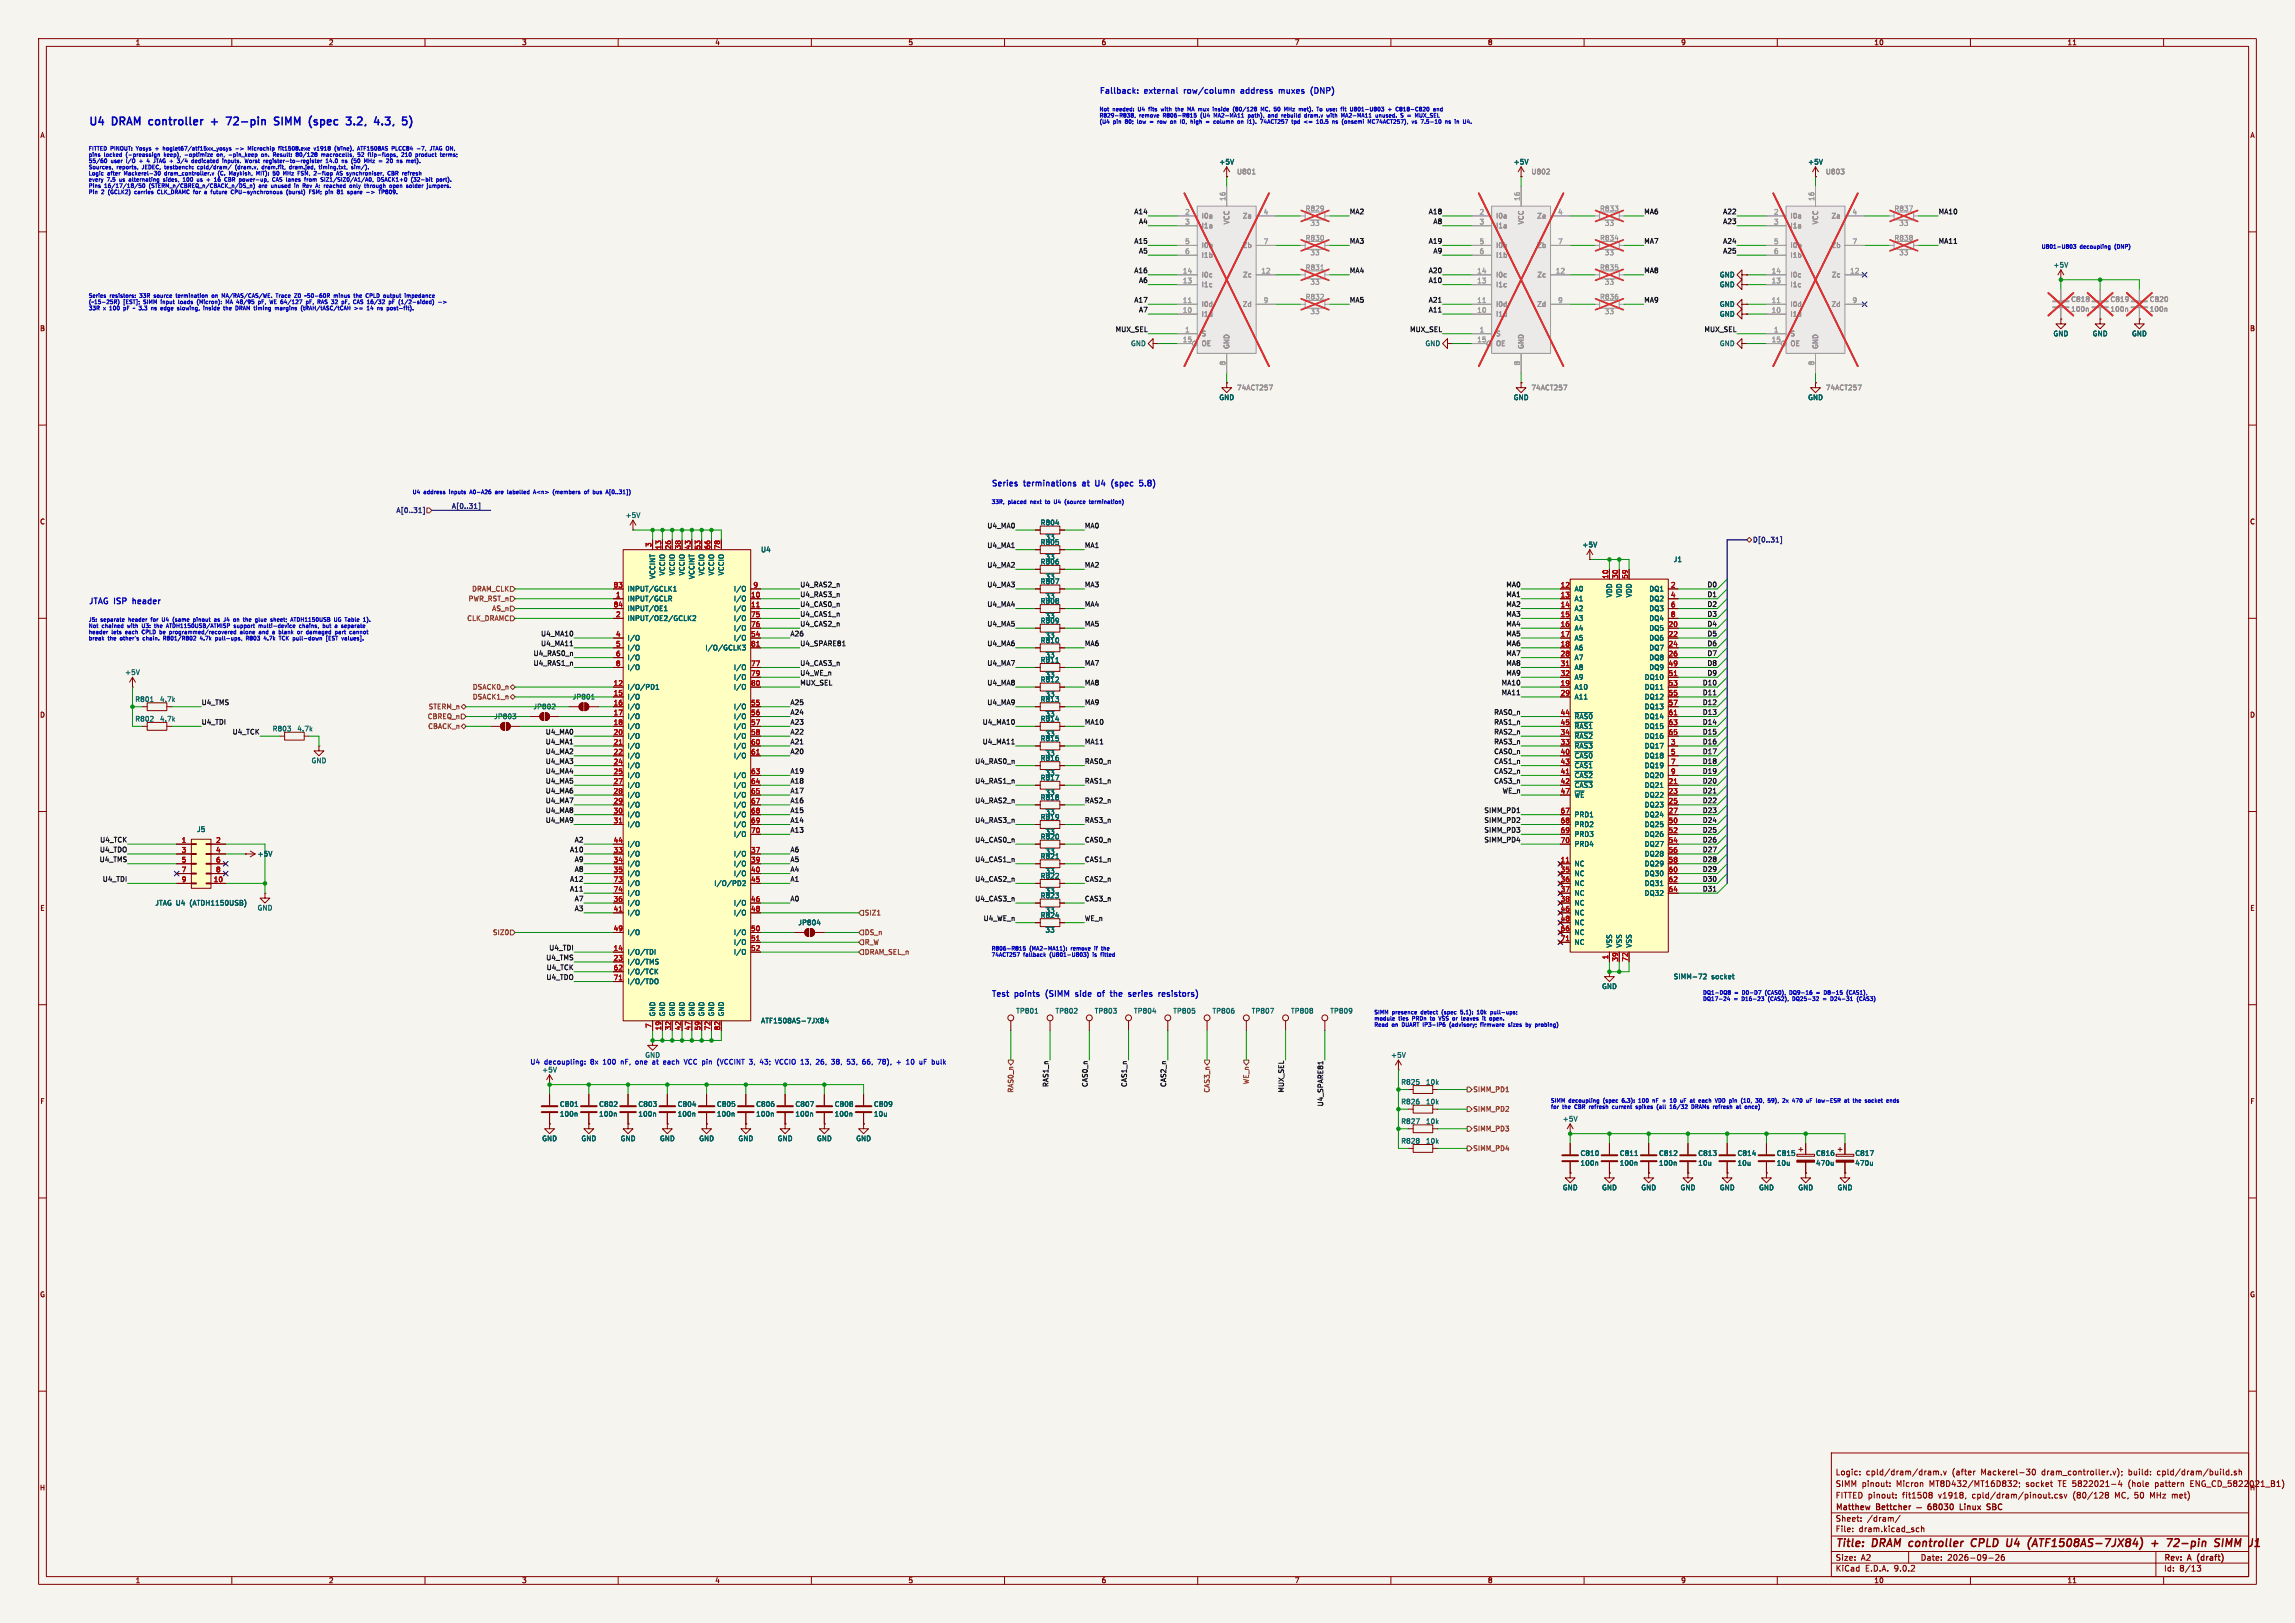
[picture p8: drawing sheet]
<svg xmlns="http://www.w3.org/2000/svg" width="594mm" height="420mm" viewBox="0 0 594 420" stroke-linecap="round" stroke-linejoin="round" font-family="sans-serif">
<defs><g id="words">
<g font-size="2.8" fill="#0000c2">
<text x="22.9" y="33.4">U4</text>
<text x="29.2" y="33.4">DRAM</text>
<text x="39.5" y="33.4">controller</text>
<text x="61.2" y="33.4">72-pin</text>
<text x="74.4" y="33.4">SIMM</text>
<text x="84.1" y="33.4">(spec</text>
<text x="94.7" y="33.4">3.2,</text>
<text x="102.7" y="33.4">4.3,</text>
</g>
<g font-size="2.8" fill="#840000">
<text x="475" y="400.9">Title:</text>
<text x="484.7" y="400.9">DRAM controller</text>
<text x="511.9" y="400.9">CPLD</text>
<text x="521.8" y="400.9">U4</text>
<text x="528.1" y="400.9">(ATF1508AS-7JX84)</text>
<text x="565.7" y="400.9">72-pin</text>
<text x="578.9" y="400.9">SIMM</text>
</g>
<g font-size="2.1" fill="#0000c2">
<text x="284.5" y="25">Fallback:</text>
<text x="296.4" y="25">external</text>
<text x="307.2" y="25">row/column</text>
<text x="322.5" y="25">address</text>
<text x="333" y="25">muxes</text>
<text x="341.8" y="25">(DNP)</text>
<text x="256.5" y="126.6">Series</text>
<text x="265.1" y="126.6">terminations</text>
<text x="280.9" y="126.6">at</text>
<text x="284.8" y="126.6">U4</text>
<text x="289.6" y="126.6">(spec</text>
<text x="297.5" y="126.6">5.8)</text>
<text x="22.9" y="157.1">JTAG ISP</text>
<text x="35.1" y="157.1">header</text>
<text x="256.5" y="258.7">Test</text>
<text x="262.8" y="258.7">points</text>
<text x="271.4" y="258.7">(SIMM</text>
<text x="279.7" y="258.7">side</text>
<text x="286" y="258.7">of</text>
<text x="290" y="258.7">the</text>
<text x="295.2" y="258.7">series</text>
<text x="303.6" y="258.7">resistors)</text>
</g>
<g font-size="2.1" fill="#840000">
<text x="475" y="382">Logic:</text>
<text x="482.9" y="382">cpld/dram/dram.v</text>
<text x="505.3" y="382">(after</text>
<text x="512.9" y="382">Mackerel-30</text>
<text x="528.8" y="382">dram_controller.v);</text>
<text x="551.4" y="382">build:</text>
<text x="558.9" y="382">cpld/dram/build.sh</text>
<text x="475" y="388">FITTED pinout:</text>
<text x="475" y="385">SIMM pinout:</text>
<text x="490.9" y="385">Micron</text>
<text x="492.5" y="388">fit1508</text>
<text x="499.5" y="385">MT8D432/MT16D832;</text>
<text x="501.9" y="388">v1918,</text>
<text x="510.8" y="388">cpld/dram/pinout.csv</text>
<text x="524.7" y="385">socket</text>
<text x="533.2" y="385">TE 5822021-4</text>
<text x="537" y="388">(80/128</text>
<text x="548" y="388">MC, 50</text>
<text x="551.6" y="385">(hole</text>
<text x="557.4" y="388">MHz</text>
<text x="558.7" y="385">pattern</text>
<text x="563.2" y="388">met)</text>
<text x="568" y="385">ENG_CD_5822021_B1)</text>
<text x="475" y="394">Sheet:</text>
<text x="475" y="391.2">Matthew</text>
<text x="483.2" y="394">/dram/</text>
<text x="485.7" y="391.2">Bettcher</text>
<text x="509.2" y="391.2">Linux</text>
<text x="516.8" y="391.2">SBC</text>
<text x="475" y="396.7">File:</text>
<text x="481.1" y="396.7">dram.kicad_sch</text>
<text x="475" y="406.9">KiCad</text>
<text x="475" y="404.1">Size:</text>
<text x="481.7" y="404.1">A2</text>
<text x="482.7" y="406.9">E.D.A.</text>
<text x="490.3" y="406.9">9.0.2</text>
<text x="497" y="404.1">Date:</text>
<text x="504" y="404.1">2026-09-26</text>
<text x="560" y="404.3">Rev:</text>
<text x="560" y="406.9">Id:</text>
<text x="564.1" y="406.9">8/13</text>
<text x="566.4" y="404.3">A</text>
<text x="569.4" y="404.3">(draft)</text>
</g>
<g font-size="1.8" fill="#840000">
<text x="35" y="11.9">1</text>
<text x="85" y="11.9">2</text>
<text x="135" y="11.9">3</text>
<text x="185" y="11.9">4</text>
<text x="235" y="11.9">5</text>
<text x="285" y="11.9">6</text>
<text x="335" y="11.9">7</text>
<text x="385" y="11.9">8</text>
<text x="435" y="11.9">9</text>
<text x="485" y="11.9">10</text>
<text x="535" y="11.9">11</text>
<text x="10.3" y="35.9">A</text>
<text x="582.3" y="35.9">A</text>
<text x="10.3" y="85.9">B</text>
<text x="582.3" y="85.9">B</text>
<text x="10.3" y="135.9">C</text>
<text x="582.3" y="135.9">C</text>
<text x="10.3" y="185.9">D</text>
<text x="582.3" y="185.9">D</text>
<text x="10.3" y="235.9">E</text>
<text x="582.3" y="235.9">E</text>
<text x="10.3" y="285.9">F</text>
<text x="582.3" y="285.9">F</text>
<text x="10.3" y="335.9">G</text>
<text x="582.3" y="335.9">G</text>
<text x="10.2" y="385.9">H</text>
<text x="582.2" y="385.9">H</text>
<text x="35" y="409.9">1</text>
<text x="85" y="409.9">2</text>
<text x="135" y="409.9">3</text>
<text x="185" y="409.9">4</text>
<text x="235" y="409.9">5</text>
<text x="285" y="409.9">6</text>
<text x="335" y="409.9">7</text>
<text x="385" y="409.9">8</text>
<text x="435" y="409.9">9</text>
<text x="485" y="409.9">10</text>
<text x="535" y="409.9">11</text>
</g>
<g font-size="1.8" fill="#006464">
<text x="315.5" y="42.8">+5V</text>
<text x="391.7" y="42.8">+5V</text>
<text x="467.9" y="42.8">+5V</text>
<text x="445" y="72">GND</text>
<text x="531.4" y="69.4">+5V</text>
<text x="445" y="74.5">GND</text>
<text x="445" y="82.1">GND</text>
<text x="445" y="79.6">GND</text>
<text x="292.6" y="89.8">GND</text>
<text x="368.8" y="89.8">GND</text>
<text x="445" y="89.8">GND</text>
<text x="531.4" y="87.2">GND</text>
<text x="541.5" y="87.2">GND</text>
<text x="551.7" y="87.2">GND</text>
<text x="315.5" y="103.7">GND</text>
<text x="391.7" y="103.7">GND</text>
<text x="467.9" y="103.7">GND</text>
<text x="161.8" y="134.2">+5V</text>
<text x="269.2" y="136.1">R804</text>
<text x="196.9" y="143.1">U4</text>
<text x="269.2" y="141.2">R805</text>
<text x="270.5" y="139.9">33</text>
<text x="409.4" y="141.8">+5V</text>
<text x="169.8" y="150" transform="rotate(-90 169.8 150)">VCCINT</text>
<text x="172.3" y="149" transform="rotate(-90 172.3 149)">VCCIO</text>
<text x="174.9" y="149" transform="rotate(-90 174.9 149)">VCCIO</text>
<text x="177.4" y="149" transform="rotate(-90 177.4 149)">VCCIO</text>
<text x="179.9" y="150" transform="rotate(-90 179.9 150)">VCCINT</text>
<text x="182.5" y="149" transform="rotate(-90 182.5 149)">VCCIO</text>
<text x="185" y="149" transform="rotate(-90 185 149)">VCCIO</text>
<text x="187.6" y="149" transform="rotate(-90 187.6 149)">VCCIO</text>
<text x="269.2" y="146.3">R806</text>
<text x="270.5" y="145">33</text>
<text x="433.1" y="145.6">J1</text>
<text x="162.3" y="153.3">INPUT/GCLK1</text>
<text x="162.3" y="155.8">INPUT/GCLR</text>
<text x="189.8" y="153.3">I/O</text>
<text x="189.8" y="155.8">I/O</text>
<text x="269.2" y="151.4">R807</text>
<text x="270.5" y="150.1">33</text>
<text x="270.5" y="155.2">33</text>
<text x="407.4" y="153.3">A0</text>
<text x="407.4" y="155.8">A1</text>
<text x="417.4" y="154.7" transform="rotate(-90 417.4 154.7)">VDD</text>
<text x="420" y="154.7" transform="rotate(-90 420 154.7)">VDD</text>
<text x="422.5" y="154.7" transform="rotate(-90 422.5 154.7)">VDD</text>
<text x="426.8" y="153.3">DQ1</text>
<text x="426.8" y="155.8">DQ2</text>
<text x="162.3" y="158.3">INPUT/OE1</text>
<text x="162.3" y="160.9">INPUT/OE2/GCLK2</text>
<text x="189.8" y="158.3">I/O</text>
<text x="189.8" y="160.9">I/O</text>
<text x="269.2" y="156.4">R808</text>
<text x="269.2" y="161.5">R809</text>
<text x="270.5" y="160.2">33</text>
<text x="407.4" y="158.3">A2</text>
<text x="407.4" y="160.9">A3</text>
<text x="426.8" y="158.3">DQ3</text>
<text x="426.8" y="160.9">DQ4</text>
<text x="162.3" y="166">I/O</text>
<text x="189.8" y="163.4">I/O</text>
<text x="189.8" y="166">I/O</text>
<text x="269.2" y="166.6">R810</text>
<text x="270.5" y="165.3">33</text>
<text x="407.4" y="163.4">A4</text>
<text x="407.4" y="166">A5</text>
<text x="426.8" y="163.4">DQ5</text>
<text x="426.8" y="166">DQ6</text>
<text x="162.3" y="168.5">I/O</text>
<text x="162.3" y="171">I/O</text>
<text x="162.3" y="173.6">I/O</text>
<text x="182.4" y="168.5">I/O/GCLK3</text>
<text x="189.8" y="173.6">I/O</text>
<text x="269.2" y="171.7">R811</text>
<text x="270.5" y="170.4">33</text>
<text x="407.4" y="168.5">A6</text>
<text x="407.4" y="171">A7</text>
<text x="407.4" y="173.6">A8</text>
<text x="426.8" y="168.5">DQ7</text>
<text x="426.8" y="171">DQ8</text>
<text x="426.8" y="173.6">DQ9</text>
<text x="32.3" y="174.9">+5V</text>
<text x="162.3" y="178.7">I/O/PD1</text>
<text x="189.8" y="176.1">I/O</text>
<text x="189.8" y="178.7">I/O</text>
<text x="269.2" y="176.8">R812</text>
<text x="270.5" y="175.5">33</text>
<text x="407.4" y="176.1">A9</text>
<text x="407.4" y="178.7">A10</text>
<text x="425.6" y="176.1">DQ10</text>
<text x="425.6" y="178.7">DQ11</text>
<text x="34.9" y="181.8">R801</text>
<text x="41.3" y="181.8">4.7k</text>
<text x="137.9" y="183.7">JP802</text>
<text x="148.1" y="181.2">JP801</text>
<text x="162.3" y="181.2">I/O</text>
<text x="162.3" y="183.7">I/O</text>
<text x="189.8" y="183.7">I/O</text>
<text x="269.2" y="181.8">R813</text>
<text x="270.5" y="180.6">33</text>
<text x="270.5" y="185.6">33</text>
<text x="407.4" y="181.2">A11</text>
<text x="425.6" y="181.2">DQ12</text>
<text x="425.6" y="183.7">DQ13</text>
<text x="34.9" y="186.9">R802</text>
<text x="41.3" y="186.9">4.7k</text>
<text x="70.4" y="189.5">R803</text>
<text x="76.8" y="189.5">4.7k</text>
<text x="127.8" y="186.3">JP803</text>
<text x="162.3" y="186.3">I/O</text>
<text x="162.3" y="188.8">I/O</text>
<text x="162.3" y="191.4">I/O</text>
<text x="189.8" y="186.3">I/O</text>
<text x="189.8" y="188.8">I/O</text>
<text x="189.8" y="191.4">I/O</text>
<text x="269.2" y="186.9">R814</text>
<text x="270.5" y="190.7">33</text>
<text x="407.4" y="186.3">~{RAS0}</text>
<text x="407.4" y="188.8">~{RAS1}</text>
<text x="407.4" y="191.4">~{RAS2}</text>
<text x="425.6" y="186.3">DQ14</text>
<text x="425.6" y="188.8">DQ15</text>
<text x="425.6" y="191.4">DQ16</text>
<text x="80.5" y="197.7">GND</text>
<text x="162.3" y="193.9">I/O</text>
<text x="162.3" y="196.4">I/O</text>
<text x="189.8" y="193.9">I/O</text>
<text x="189.8" y="196.4">I/O</text>
<text x="269.2" y="197.1">R816</text>
<text x="269.2" y="192">R815</text>
<text x="270.5" y="195.8">33</text>
<text x="407.4" y="193.9">~{RAS3}</text>
<text x="407.4" y="196.4">~{CAS0}</text>
<text x="425.6" y="193.9">DQ17</text>
<text x="425.6" y="196.4">DQ18</text>
<text x="162.3" y="199">I/O</text>
<text x="162.3" y="201.5">I/O</text>
<text x="189.8" y="201.5">I/O</text>
<text x="269.2" y="202.2">R817</text>
<text x="270.5" y="200.9">33</text>
<text x="407.4" y="199">~{CAS1}</text>
<text x="407.4" y="201.5">~{CAS2}</text>
<text x="425.6" y="199">DQ19</text>
<text x="425.6" y="201.5">DQ20</text>
<text x="162.3" y="204.1">I/O</text>
<text x="162.3" y="206.6">I/O</text>
<text x="162.3" y="209.1">I/O</text>
<text x="189.8" y="204.1">I/O</text>
<text x="189.8" y="206.6">I/O</text>
<text x="189.8" y="209.1">I/O</text>
<text x="269.2" y="207.2">R818</text>
<text x="270.5" y="206">33</text>
<text x="407.4" y="204.1">~{CAS3}</text>
<text x="407.4" y="206.6">~{WE}</text>
<text x="425.6" y="204.1">DQ21</text>
<text x="425.6" y="206.6">DQ22</text>
<text x="425.6" y="209.1">DQ23</text>
<text x="50.9" y="215.5">J5</text>
<text x="162.3" y="211.7">I/O</text>
<text x="162.3" y="214.2">I/O</text>
<text x="189.8" y="211.7">I/O</text>
<text x="189.8" y="214.2">I/O</text>
<text x="269.2" y="212.3">R819</text>
<text x="270.5" y="211">33</text>
<text x="407.4" y="211.7">PRD1</text>
<text x="407.4" y="214.2">PRD2</text>
<text x="425.6" y="211.7">DQ24</text>
<text x="425.6" y="214.2">DQ25</text>
<text x="66.5" y="221.8">+5V</text>
<text x="162.3" y="219.3">I/O</text>
<text x="162.3" y="221.8">I/O</text>
<text x="189.8" y="216.8">I/O</text>
<text x="189.8" y="221.8">I/O</text>
<text x="269.2" y="217.4">R820</text>
<text x="270.5" y="221.2">33</text>
<text x="270.5" y="216.1">33</text>
<text x="407.4" y="216.8">PRD3</text>
<text x="407.4" y="219.3">PRD4</text>
<text x="425.6" y="216.8">DQ26</text>
<text x="425.6" y="219.3">DQ27</text>
<text x="425.6" y="221.8">DQ28</text>
<text x="162.3" y="224.4">I/O</text>
<text x="162.3" y="226.9">I/O</text>
<text x="189.8" y="224.4">I/O</text>
<text x="189.8" y="226.9">I/O</text>
<text x="269.2" y="227.6">R822</text>
<text x="269.2" y="222.5">R821</text>
<text x="270.5" y="226.3">33</text>
<text x="407.4" y="224.4">NC</text>
<text x="407.4" y="226.9">NC</text>
<text x="425.6" y="224.4">DQ29</text>
<text x="425.6" y="226.9">DQ30</text>
<text x="162.3" y="229.5">I/O</text>
<text x="162.3" y="232">I/O</text>
<text x="184.7" y="229.5">I/O/PD2</text>
<text x="269.2" y="232.6">R823</text>
<text x="270.5" y="231.4">33</text>
<text x="407.4" y="229.5">NC</text>
<text x="407.4" y="232">NC</text>
<text x="425.6" y="229.5">DQ31</text>
<text x="425.6" y="232">DQ32</text>
<text x="40.1" y="234.5">JTAG U4</text>
<text x="49.3" y="234.5">(ATDH1150USB)</text>
<text x="66.5" y="235.8">GND</text>
<text x="162.3" y="234.5">I/O</text>
<text x="162.3" y="237.1">I/O</text>
<text x="189.8" y="234.5">I/O</text>
<text x="189.8" y="237.1">I/O</text>
<text x="206.5" y="239.6">JP804</text>
<text x="269.2" y="237.7">R824</text>
<text x="270.5" y="236.4">33</text>
<text x="407.4" y="234.5">NC</text>
<text x="407.4" y="237.1">NC</text>
<text x="407.4" y="239.6">NC</text>
<text x="162.3" y="242.2">I/O</text>
<text x="189.8" y="242.2">I/O</text>
<text x="189.8" y="244.7">I/O</text>
<text x="270.5" y="241.5">33</text>
<text x="407.4" y="242.2">NC</text>
<text x="407.4" y="244.7">NC</text>
<text x="417.4" y="245.4" transform="rotate(-90 417.4 245.4)">VSS</text>
<text x="420" y="245.4" transform="rotate(-90 420 245.4)">VSS</text>
<text x="422.5" y="245.4" transform="rotate(-90 422.5 245.4)">VSS</text>
<text x="162.3" y="247.2">I/O/TDI</text>
<text x="162.3" y="249.8">I/O/TMS</text>
<text x="189.8" y="247.2">I/O</text>
<text x="162.3" y="252.3">I/O/TCK</text>
<text x="162.3" y="254.9">I/O/TDO</text>
<text x="414.5" y="256.1">GND</text>
<text x="433.1" y="253.6">SIMM-72</text>
<text x="443" y="253.6">socket</text>
<text x="169.8" y="263.1" transform="rotate(-90 169.8 263.1)">GND</text>
<text x="172.3" y="263.1" transform="rotate(-90 172.3 263.1)">GND</text>
<text x="174.9" y="263.1" transform="rotate(-90 174.9 263.1)">GND</text>
<text x="177.4" y="263.1" transform="rotate(-90 177.4 263.1)">GND</text>
<text x="179.9" y="263.1" transform="rotate(-90 179.9 263.1)">GND</text>
<text x="182.5" y="263.1" transform="rotate(-90 182.5 263.1)">GND</text>
<text x="185" y="263.1" transform="rotate(-90 185 263.1)">GND</text>
<text x="187.6" y="263.1" transform="rotate(-90 187.6 263.1)">GND</text>
<text x="262.9" y="262.5">TP801</text>
<text x="273.1" y="262.5">TP802</text>
<text x="283.2" y="262.5">TP803</text>
<text x="293.4" y="262.5">TP804</text>
<text x="303.5" y="262.5">TP805</text>
<text x="313.7" y="262.5">TP806</text>
<text x="323.9" y="262.5">TP807</text>
<text x="334" y="262.5">TP808</text>
<text x="344.2" y="262.5">TP809</text>
<text x="196.9" y="265">ATF1508AS-7JX84</text>
<text x="359.9" y="273.9">+5V</text>
<text x="140.2" y="277.7">+5V</text>
<text x="362.5" y="280.9">R825</text>
<text x="368.9" y="280.9">10k</text>
<text x="144.8" y="286.6">C801</text>
<text x="154.9" y="286.6">C802</text>
<text x="165.1" y="286.6">C803</text>
<text x="175.3" y="286.6">C804</text>
<text x="185.4" y="286.6">C805</text>
<text x="195.6" y="286.6">C806</text>
<text x="205.7" y="286.6">C807</text>
<text x="215.9" y="286.6">C808</text>
<text x="226.1" y="286.6">C809</text>
<text x="362.5" y="286">R826</text>
<text x="368.9" y="286">10k</text>
<text x="144.8" y="289.2">100n</text>
<text x="154.9" y="289.2">100n</text>
<text x="165.1" y="289.2">100n</text>
<text x="175.3" y="289.2">100n</text>
<text x="185.4" y="289.2">100n</text>
<text x="195.6" y="289.2">100n</text>
<text x="205.7" y="289.2">100n</text>
<text x="215.9" y="289.2">100n</text>
<text x="226.1" y="289.2">10u</text>
<text x="362.5" y="291.1">R827</text>
<text x="368.9" y="291.1">10k</text>
<text x="404.4" y="290.4">+5V</text>
<text x="140.2" y="295.5">GND</text>
<text x="150.4" y="295.5">GND</text>
<text x="160.5" y="295.5">GND</text>
<text x="170.7" y="295.5">GND</text>
<text x="180.8" y="295.5">GND</text>
<text x="191" y="295.5">GND</text>
<text x="201.2" y="295.5">GND</text>
<text x="211.3" y="295.5">GND</text>
<text x="221.5" y="295.5">GND</text>
<text x="362.5" y="296.1">R828</text>
<text x="368.9" y="296.1">10k</text>
<text x="408.9" y="299.3">C810</text>
<text x="419.1" y="299.3">C811</text>
<text x="429.3" y="299.3">C812</text>
<text x="439.4" y="299.3">C813</text>
<text x="449.6" y="299.3">C814</text>
<text x="459.7" y="299.3">C815</text>
<text x="469.9" y="299.3">C816</text>
<text x="480.1" y="299.3">C817</text>
<text x="408.9" y="301.9">100n</text>
<text x="419.1" y="301.9">100n</text>
<text x="429.3" y="301.9">100n</text>
<text x="439.4" y="301.9">10u</text>
<text x="449.6" y="301.9">10u</text>
<text x="459.7" y="301.9">10u</text>
<text x="469.9" y="301.9">470u</text>
<text x="480.1" y="301.9">470u</text>
<text x="404.4" y="308.2">GND</text>
<text x="414.5" y="308.2">GND</text>
<text x="424.7" y="308.2">GND</text>
<text x="434.8" y="308.2">GND</text>
<text x="445" y="308.2">GND</text>
<text x="455.2" y="308.2">GND</text>
<text x="465.3" y="308.2">GND</text>
<text x="475.5" y="308.2">GND</text>
</g>
<g font-size="1.8" fill="#939391">
<text x="320" y="45.3">U801</text>
<text x="396.2" y="45.3">U802</text>
<text x="472.4" y="45.3">U803</text>
<text x="310.9" y="56.7">I0a</text>
<text x="310.9" y="59.3">I1a</text>
<text x="318.4" y="58.2" transform="rotate(-90 318.4 58.2)">VCC</text>
<text x="321.5" y="56.7">Za</text>
<text x="337.8" y="54.8">R829</text>
<text x="339" y="58.6">33</text>
<text x="387.1" y="56.7">I0a</text>
<text x="387.1" y="59.3">I1a</text>
<text x="394.6" y="58.2" transform="rotate(-90 394.6 58.2)">VCC</text>
<text x="397.7" y="56.7">Za</text>
<text x="414" y="54.8">R833</text>
<text x="415.2" y="58.6">33</text>
<text x="463.3" y="56.7">I0a</text>
<text x="463.3" y="59.3">I1a</text>
<text x="470.8" y="58.2" transform="rotate(-90 470.8 58.2)">VCC</text>
<text x="473.9" y="56.7">Za</text>
<text x="490.2" y="54.8">R837</text>
<text x="491.4" y="58.6">33</text>
<text x="310.9" y="64.4">I0b</text>
<text x="321.5" y="64.4">Zb</text>
<text x="337.8" y="62.5">R830</text>
<text x="387.1" y="64.4">I0b</text>
<text x="397.7" y="64.4">Zb</text>
<text x="414" y="62.5">R834</text>
<text x="463.3" y="64.4">I0b</text>
<text x="473.9" y="64.4">Zb</text>
<text x="490.2" y="62.5">R838</text>
<text x="310.9" y="66.9">I1b</text>
<text x="310.9" y="72">I0c</text>
<text x="321.6" y="72">Zc</text>
<text x="337.8" y="70.1">R831</text>
<text x="339" y="66.3">33</text>
<text x="387.1" y="66.9">I1b</text>
<text x="387.1" y="72">I0c</text>
<text x="397.8" y="72">Zc</text>
<text x="414" y="70.1">R835</text>
<text x="415.2" y="66.3">33</text>
<text x="463.3" y="66.9">I1b</text>
<text x="463.3" y="72">I0c</text>
<text x="474" y="72">Zc</text>
<text x="491.4" y="66.3">33</text>
<text x="310.9" y="74.5">I1c</text>
<text x="337.8" y="77.7">R832</text>
<text x="339" y="73.9">33</text>
<text x="387.1" y="74.5">I1c</text>
<text x="414" y="77.7">R836</text>
<text x="415.2" y="73.9">33</text>
<text x="463.3" y="74.5">I1c</text>
<text x="310.9" y="79.6">I0d</text>
<text x="310.9" y="82.1">I1d</text>
<text x="321.5" y="79.6">Zd</text>
<text x="339" y="81.5">33</text>
<text x="387.1" y="79.6">I0d</text>
<text x="387.1" y="82.1">I1d</text>
<text x="397.7" y="79.6">Zd</text>
<text x="415.2" y="81.5">33</text>
<text x="463.3" y="79.6">I0d</text>
<text x="463.3" y="82.1">I1d</text>
<text x="473.9" y="79.6">Zd</text>
<text x="535.9" y="78.3">C818</text>
<text x="535.9" y="80.9">100n</text>
<text x="546.1" y="78.3">C819</text>
<text x="546.1" y="80.9">100n</text>
<text x="556.3" y="78.3">C820</text>
<text x="556.3" y="80.9">100n</text>
<text x="310.9" y="87.2">S</text>
<text x="310.9" y="89.8">OE</text>
<text x="387.1" y="87.2">S</text>
<text x="387.1" y="89.8">OE</text>
<text x="463.3" y="87.2">S</text>
<text x="463.3" y="89.8">OE</text>
<text x="318.4" y="90.4" transform="rotate(-90 318.4 90.4)">GND</text>
<text x="394.6" y="90.4" transform="rotate(-90 394.6 90.4)">GND</text>
<text x="470.8" y="90.4" transform="rotate(-90 470.8 90.4)">GND</text>
<text x="320" y="101.2">74ACT257</text>
<text x="396.2" y="101.2">74ACT257</text>
<text x="472.4" y="101.2">74ACT257</text>
</g>
<g font-size="1.8" fill="#a5a4a2">
<text x="317.2" y="52.1" transform="rotate(-90 317.2 52.1)">16</text>
<text x="393.4" y="52.1" transform="rotate(-90 393.4 52.1)">16</text>
<text x="469.6" y="52.1" transform="rotate(-90 469.6 52.1)">16</text>
<text x="306.6" y="55.6">2</text>
<text x="306.6" y="58.2">3</text>
<text x="327" y="55.6">4</text>
<text x="382.8" y="55.6">2</text>
<text x="382.8" y="58.2">3</text>
<text x="403.2" y="55.6">4</text>
<text x="459" y="55.6">2</text>
<text x="459" y="58.2">3</text>
<text x="479.4" y="55.6">4</text>
<text x="306.6" y="63.2">5</text>
<text x="306.6" y="65.8">6</text>
<text x="327" y="63.2">7</text>
<text x="382.8" y="63.2">5</text>
<text x="382.8" y="65.8">6</text>
<text x="403.2" y="63.2">7</text>
<text x="459" y="63.2">5</text>
<text x="459" y="65.8">6</text>
<text x="479.4" y="63.2">7</text>
<text x="306" y="70.9">14</text>
<text x="326.3" y="70.9">12</text>
<text x="382.2" y="70.9">14</text>
<text x="402.5" y="70.9">12</text>
<text x="458.4" y="70.9">14</text>
<text x="478.7" y="70.9">12</text>
<text x="306" y="73.4">13</text>
<text x="382.2" y="73.4">13</text>
<text x="458.4" y="73.4">13</text>
<text x="306" y="78.5">11</text>
<text x="306" y="81">10</text>
<text x="327" y="78.5">9</text>
<text x="382.2" y="78.5">11</text>
<text x="382.2" y="81">10</text>
<text x="403.2" y="78.5">9</text>
<text x="458.4" y="78.5">11</text>
<text x="458.4" y="81">10</text>
<text x="479.4" y="78.5">9</text>
<text x="306" y="88.6">15</text>
<text x="306.6" y="86.1">1</text>
<text x="382.2" y="88.6">15</text>
<text x="382.8" y="86.1">1</text>
<text x="458.4" y="88.6">15</text>
<text x="459" y="86.1">1</text>
<text x="317.2" y="94.7" transform="rotate(-90 317.2 94.7)">8</text>
<text x="393.4" y="94.7" transform="rotate(-90 393.4 94.7)">8</text>
<text x="469.6" y="94.7" transform="rotate(-90 469.6 94.7)">8</text>
</g>
<g font-size="1.8" fill="#0f0f0f">
<text x="293.5" y="55.5">A14</text>
<text x="294.7" y="58.1">A4</text>
<text x="349.2" y="55.5">MA2</text>
<text x="369.7" y="55.5">A18</text>
<text x="370.9" y="58.1">A8</text>
<text x="425.4" y="55.5">MA6</text>
<text x="445.9" y="55.5">A22</text>
<text x="445.9" y="58.1">A23</text>
<text x="501.6" y="55.5">MA10</text>
<text x="293.5" y="63.2">A15</text>
<text x="294.7" y="65.7">A5</text>
<text x="349.2" y="63.2">MA3</text>
<text x="369.7" y="63.2">A19</text>
<text x="370.9" y="65.7">A9</text>
<text x="425.4" y="63.2">MA7</text>
<text x="445.9" y="63.2">A24</text>
<text x="445.9" y="65.7">A25</text>
<text x="501.6" y="63.2">MA11</text>
<text x="293.5" y="70.8">A16</text>
<text x="349.2" y="70.8">MA4</text>
<text x="369.7" y="70.8">A20</text>
<text x="425.4" y="70.8">MA8</text>
<text x="294.7" y="73.3">A6</text>
<text x="369.7" y="73.3">A10</text>
<text x="293.5" y="78.4">A17</text>
<text x="294.7" y="80.9">A7</text>
<text x="349.2" y="78.4">MA5</text>
<text x="369.7" y="78.4">A21</text>
<text x="369.7" y="80.9">A11</text>
<text x="425.4" y="78.4">MA9</text>
<text x="288.6" y="86">MUX_SEL</text>
<text x="364.8" y="86">MUX_SEL</text>
<text x="441" y="86">MUX_SEL</text>
<text x="255.4" y="136.8">U4_MA0</text>
<text x="280.7" y="136.8">MA0</text>
<text x="255.4" y="141.9">U4_MA1</text>
<text x="280.7" y="141.9">MA1</text>
<text x="255.4" y="147">U4_MA2</text>
<text x="280.7" y="147">MA2</text>
<text x="207" y="152.1">U4_RAS2_n</text>
<text x="207" y="154.6">U4_RAS3_n</text>
<text x="255.4" y="152.1">U4_MA3</text>
<text x="280.7" y="152.1">MA3</text>
<text x="389.7" y="152.1">MA0</text>
<text x="389.7" y="154.6">MA1</text>
<text x="441.8" y="152.1">D0</text>
<text x="441.8" y="154.6">D1</text>
<text x="207" y="157.1">U4_CAS0_n</text>
<text x="207" y="159.7">U4_CAS1_n</text>
<text x="255.4" y="157.1">U4_MA4</text>
<text x="280.7" y="157.1">MA4</text>
<text x="389.7" y="159.7">MA3</text>
<text x="389.7" y="157.1">MA2</text>
<text x="441.8" y="159.7">D3</text>
<text x="441.8" y="157.1">D2</text>
<text x="139.9" y="164.8">U4_MA10</text>
<text x="139.9" y="167.3">U4_MA11</text>
<text x="204.5" y="164.8">A26</text>
<text x="207" y="162.2">U4_CAS2_n</text>
<text x="207" y="167.3">U4_SPARE81</text>
<text x="255.4" y="167.3">U4_MA6</text>
<text x="255.4" y="162.2">U4_MA5</text>
<text x="280.7" y="162.2">MA5</text>
<text x="280.7" y="167.3">MA6</text>
<text x="389.7" y="167.3">MA6</text>
<text x="389.7" y="164.8">MA5</text>
<text x="389.7" y="162.2">MA4</text>
<text x="441.8" y="162.2">D4</text>
<text x="441.8" y="164.8">D5</text>
<text x="441.8" y="167.3">D6</text>
<text x="138" y="169.8">U4_RAS0_n</text>
<text x="138" y="172.4">U4_RAS1_n</text>
<text x="207" y="172.4">U4_CAS3_n</text>
<text x="255.4" y="172.4">U4_MA7</text>
<text x="280.7" y="172.4">MA7</text>
<text x="389.7" y="172.4">MA8</text>
<text x="389.7" y="169.8">MA7</text>
<text x="441.8" y="169.8">D7</text>
<text x="441.8" y="172.4">D8</text>
<text x="207" y="174.9">U4_WE_n</text>
<text x="207" y="177.5">MUX_SEL</text>
<text x="255.4" y="177.5">U4_MA8</text>
<text x="280.7" y="177.5">MA8</text>
<text x="388.5" y="180">MA11</text>
<text x="388.5" y="177.5">MA10</text>
<text x="389.7" y="174.9">MA9</text>
<text x="440.6" y="177.5">D10</text>
<text x="440.6" y="180">D11</text>
<text x="441.8" y="174.9">D9</text>
<text x="52.1" y="182.5">U4_TMS</text>
<text x="204.5" y="182.5">A25</text>
<text x="204.5" y="185.1">A24</text>
<text x="255.4" y="182.5">U4_MA9</text>
<text x="280.7" y="182.5">MA9</text>
<text x="386.6" y="185.1">RAS0_n</text>
<text x="440.6" y="185.1">D13</text>
<text x="440.6" y="182.5">D12</text>
<text x="52.1" y="187.6">U4_TDI</text>
<text x="60.1" y="190.2">U4_TCK</text>
<text x="141.1" y="190.2">U4_MA0</text>
<text x="204.5" y="190.2">A22</text>
<text x="204.5" y="187.6">A23</text>
<text x="254.2" y="187.6">U4_MA10</text>
<text x="280.7" y="187.6">MA10</text>
<text x="386.6" y="190.2">RAS2_n</text>
<text x="386.6" y="187.6">RAS1_n</text>
<text x="440.6" y="187.6">D14</text>
<text x="440.6" y="190.2">D15</text>
<text x="141.1" y="192.7">U4_MA1</text>
<text x="141.1" y="195.2">U4_MA2</text>
<text x="141.1" y="197.8">U4_MA3</text>
<text x="204.5" y="192.7">A21</text>
<text x="204.5" y="195.2">A20</text>
<text x="252.3" y="197.8">U4_RAS0_n</text>
<text x="254.2" y="192.7">U4_MA11</text>
<text x="280.7" y="197.8">RAS0_n</text>
<text x="280.7" y="192.7">MA11</text>
<text x="386.6" y="197.8">CAS1_n</text>
<text x="386.6" y="195.2">CAS0_n</text>
<text x="386.6" y="192.7">RAS3_n</text>
<text x="440.6" y="197.8">D18</text>
<text x="440.6" y="195.2">D17</text>
<text x="440.6" y="192.7">D16</text>
<text x="141.1" y="202.9">U4_MA5</text>
<text x="141.1" y="200.3">U4_MA4</text>
<text x="204.5" y="200.3">A19</text>
<text x="204.5" y="202.9">A18</text>
<text x="252.3" y="202.9">U4_RAS1_n</text>
<text x="280.7" y="202.9">RAS1_n</text>
<text x="386.6" y="202.9">CAS3_n</text>
<text x="386.6" y="200.3">CAS2_n</text>
<text x="440.6" y="202.9">D20</text>
<text x="440.6" y="200.3">D19</text>
<text x="141.1" y="205.4">U4_MA6</text>
<text x="141.1" y="207.9">U4_MA7</text>
<text x="204.5" y="205.4">A17</text>
<text x="204.5" y="207.9">A16</text>
<text x="252.3" y="207.9">U4_RAS2_n</text>
<text x="280.7" y="207.9">RAS2_n</text>
<text x="388.8" y="205.4">WE_n</text>
<text x="440.6" y="207.9">D22</text>
<text x="440.6" y="205.4">D21</text>
<text x="141.1" y="213">U4_MA9</text>
<text x="141.1" y="210.5">U4_MA8</text>
<text x="204.5" y="210.5">A15</text>
<text x="204.5" y="213">A14</text>
<text x="204.5" y="215.6">A13</text>
<text x="252.3" y="213">U4_RAS3_n</text>
<text x="280.7" y="213">RAS3_n</text>
<text x="384.1" y="213">SIMM_PD2</text>
<text x="384.1" y="215.6">SIMM_PD3</text>
<text x="384.1" y="210.5">SIMM_PD1</text>
<text x="440.6" y="213">D24</text>
<text x="440.6" y="210.5">D23</text>
<text x="440.6" y="215.6">D25</text>
<text x="25.7" y="220.6">U4_TDO</text>
<text x="25.8" y="218.1">U4_TCK</text>
<text x="147.4" y="220.6">A10</text>
<text x="148.6" y="218.1">A2</text>
<text x="204.5" y="220.6">A6</text>
<text x="252.3" y="218.1">U4_CAS0_n</text>
<text x="280.7" y="218.1">CAS0_n</text>
<text x="384.1" y="218.1">SIMM_PD4</text>
<text x="440.6" y="218.1">D26</text>
<text x="440.6" y="220.6">D27</text>
<text x="25.7" y="223.2">U4_TMS</text>
<text x="148.6" y="225.7">A8</text>
<text x="148.6" y="223.2">A9</text>
<text x="204.5" y="223.2">A5</text>
<text x="204.5" y="225.7">A4</text>
<text x="252.3" y="223.2">U4_CAS1_n</text>
<text x="280.7" y="223.2">CAS1_n</text>
<text x="440.6" y="225.7">D29</text>
<text x="440.6" y="223.2">D28</text>
<text x="26.5" y="228.3">U4_TDI</text>
<text x="147.4" y="228.3">A12</text>
<text x="147.4" y="230.8">A11</text>
<text x="148.6" y="233.3">A7</text>
<text x="204.5" y="233.3">A0</text>
<text x="204.5" y="228.3">A1</text>
<text x="252.3" y="233.3">U4_CAS3_n</text>
<text x="252.3" y="228.3">U4_CAS2_n</text>
<text x="280.7" y="228.3">CAS2_n</text>
<text x="280.7" y="233.3">CAS3_n</text>
<text x="440.6" y="230.8">D31</text>
<text x="440.6" y="228.3">D30</text>
<text x="148.6" y="235.9">A3</text>
<text x="254.5" y="238.4">U4_WE_n</text>
<text x="280.7" y="238.4">WE_n</text>
<text x="141.3" y="248.6">U4_TMS</text>
<text x="141.4" y="251.1">U4_TCK</text>
<text x="142" y="246">U4_TDI</text>
<text x="141.3" y="253.7">U4_TDO</text>
<text x="271.4" y="281.4" transform="rotate(-90 271.4 281.4)">RAS1_n</text>
<text x="281.6" y="281.4" transform="rotate(-90 281.6 281.4)">CAS0_n</text>
<text x="291.8" y="281.4" transform="rotate(-90 291.8 281.4)">CAS1_n</text>
<text x="301.9" y="281.4" transform="rotate(-90 301.9 281.4)">CAS2_n</text>
<text x="332.4" y="282.9" transform="rotate(-90 332.4 282.9)">MUX_SEL</text>
<text x="342.6" y="286.4" transform="rotate(-90 342.6 286.4)">U4_SPARE81</text>
</g>
<g font-size="1.8" fill="#000084">
<text x="116.8" y="131.7">A[0..31]</text>
<text x="102.5" y="132.9">A[0..31]</text>
<text x="453.6" y="140.6">D[0..31]</text>
</g>
<g font-size="1.8" fill="#a90000">
<text x="168.7" y="141.7" transform="rotate(-90 168.7 141.7)">3</text>
<text x="171.2" y="142.3" transform="rotate(-90 171.2 142.3)">13</text>
<text x="173.7" y="142.3" transform="rotate(-90 173.7 142.3)">26</text>
<text x="176.3" y="142.3" transform="rotate(-90 176.3 142.3)">38</text>
<text x="178.8" y="142.3" transform="rotate(-90 178.8 142.3)">43</text>
<text x="181.4" y="142.3" transform="rotate(-90 181.4 142.3)">53</text>
<text x="183.9" y="142.3" transform="rotate(-90 183.9 142.3)">66</text>
<text x="186.4" y="142.3" transform="rotate(-90 186.4 142.3)">78</text>
<text x="416.3" y="149.9" transform="rotate(-90 416.3 149.9)">10</text>
<text x="418.8" y="149.9" transform="rotate(-90 418.8 149.9)">30</text>
<text x="421.4" y="149.9" transform="rotate(-90 421.4 149.9)">59</text>
<text x="158.7" y="152.1">83</text>
<text x="159.3" y="154.7">1</text>
<text x="194.3" y="154.7">10</text>
<text x="194.9" y="152.1">9</text>
<text x="403.8" y="152.1">12</text>
<text x="403.8" y="154.7">13</text>
<text x="432.4" y="152.1">2</text>
<text x="432.4" y="154.7">4</text>
<text x="158.7" y="157.2">84</text>
<text x="159.3" y="159.8">2</text>
<text x="194.3" y="157.2">11</text>
<text x="194.3" y="159.8">75</text>
<text x="403.8" y="157.2">14</text>
<text x="403.8" y="159.8">15</text>
<text x="432.4" y="157.2">6</text>
<text x="432.4" y="159.8">8</text>
<text x="159.3" y="164.8">4</text>
<text x="159.3" y="167.4">5</text>
<text x="194.3" y="162.3">76</text>
<text x="194.3" y="164.8">54</text>
<text x="194.3" y="167.4">81</text>
<text x="403.8" y="162.3">16</text>
<text x="403.8" y="164.8">17</text>
<text x="403.8" y="167.4">18</text>
<text x="431.8" y="162.3">20</text>
<text x="431.8" y="164.8">22</text>
<text x="431.8" y="167.4">24</text>
<text x="159.3" y="169.9">6</text>
<text x="159.3" y="172.5">8</text>
<text x="194.3" y="172.5">77</text>
<text x="403.8" y="169.9">28</text>
<text x="403.8" y="172.5">31</text>
<text x="431.8" y="169.9">26</text>
<text x="431.8" y="172.5">49</text>
<text x="158.7" y="177.5">12</text>
<text x="194.3" y="175">79</text>
<text x="194.3" y="177.5">80</text>
<text x="403.8" y="175">32</text>
<text x="403.8" y="177.5">19</text>
<text x="431.8" y="175">51</text>
<text x="431.8" y="177.5">53</text>
<text x="158.7" y="180.1">15</text>
<text x="158.7" y="182.6">16</text>
<text x="158.7" y="185.2">17</text>
<text x="194.3" y="182.6">55</text>
<text x="194.3" y="185.2">56</text>
<text x="403.8" y="180.1">29</text>
<text x="403.8" y="185.2">44</text>
<text x="431.8" y="180.1">55</text>
<text x="431.8" y="182.6">57</text>
<text x="431.8" y="185.2">61</text>
<text x="158.7" y="187.7">18</text>
<text x="158.7" y="190.2">20</text>
<text x="194.3" y="187.7">57</text>
<text x="194.3" y="190.2">58</text>
<text x="403.8" y="187.7">45</text>
<text x="403.8" y="190.2">34</text>
<text x="431.8" y="187.7">63</text>
<text x="431.8" y="190.2">65</text>
<text x="158.7" y="192.8">21</text>
<text x="158.7" y="195.3">22</text>
<text x="158.7" y="197.9">24</text>
<text x="194.3" y="192.8">60</text>
<text x="194.3" y="195.3">61</text>
<text x="403.8" y="192.8">33</text>
<text x="403.8" y="195.3">40</text>
<text x="403.8" y="197.9">43</text>
<text x="432.4" y="192.8">3</text>
<text x="432.4" y="195.3">5</text>
<text x="432.4" y="197.9">7</text>
<text x="158.7" y="200.4">25</text>
<text x="158.7" y="202.9">27</text>
<text x="194.3" y="200.4">63</text>
<text x="194.3" y="202.9">64</text>
<text x="403.8" y="200.4">41</text>
<text x="403.8" y="202.9">42</text>
<text x="431.8" y="202.9">21</text>
<text x="432.4" y="200.4">9</text>
<text x="158.7" y="205.5">28</text>
<text x="158.7" y="208">29</text>
<text x="194.3" y="205.5">65</text>
<text x="194.3" y="208">67</text>
<text x="403.8" y="205.5">47</text>
<text x="431.8" y="205.5">23</text>
<text x="431.8" y="208">25</text>
<text x="158.7" y="210.6">30</text>
<text x="158.7" y="213.1">31</text>
<text x="194.3" y="210.6">68</text>
<text x="194.3" y="213.1">69</text>
<text x="194.3" y="215.6">70</text>
<text x="403.8" y="210.6">67</text>
<text x="403.8" y="213.1">68</text>
<text x="403.8" y="215.6">69</text>
<text x="431.8" y="210.6">27</text>
<text x="431.8" y="213.1">50</text>
<text x="431.8" y="215.6">52</text>
<text x="46.9" y="218.2">1</text>
<text x="46.9" y="220.7">3</text>
<text x="55.8" y="218.2">2</text>
<text x="55.8" y="220.7">4</text>
<text x="158.7" y="218.2">44</text>
<text x="158.7" y="220.7">33</text>
<text x="194.3" y="220.7">37</text>
<text x="403.8" y="218.2">70</text>
<text x="431.8" y="218.2">54</text>
<text x="431.8" y="220.7">56</text>
<text x="46.9" y="223.3">5</text>
<text x="46.9" y="225.8">7</text>
<text x="55.8" y="223.3">6</text>
<text x="55.8" y="225.8">8</text>
<text x="158.7" y="223.3">34</text>
<text x="158.7" y="225.8">35</text>
<text x="194.3" y="223.3">39</text>
<text x="194.3" y="225.8">40</text>
<text x="403.8" y="223.3">11</text>
<text x="403.8" y="225.8">35</text>
<text x="431.8" y="223.3">58</text>
<text x="431.8" y="225.8">60</text>
<text x="46.9" y="228.3">9</text>
<text x="55.2" y="228.3">10</text>
<text x="158.7" y="228.3">73</text>
<text x="158.7" y="230.9">74</text>
<text x="158.7" y="233.4">36</text>
<text x="194.3" y="228.3">45</text>
<text x="194.3" y="233.4">46</text>
<text x="403.8" y="228.3">36</text>
<text x="403.8" y="230.9">37</text>
<text x="403.8" y="233.4">38</text>
<text x="431.8" y="228.3">62</text>
<text x="431.8" y="230.9">64</text>
<text x="158.7" y="236">41</text>
<text x="194.3" y="236">48</text>
<text x="403.8" y="236">46</text>
<text x="403.8" y="238.5">48</text>
<text x="158.7" y="241">49</text>
<text x="194.3" y="241">50</text>
<text x="194.3" y="243.6">51</text>
<text x="403.8" y="241">66</text>
<text x="403.8" y="243.6">71</text>
<text x="158.7" y="246.1">14</text>
<text x="158.7" y="248.7">23</text>
<text x="158.7" y="251.2">62</text>
<text x="194.3" y="246.1">52</text>
<text x="416.3" y="248.4" transform="rotate(-90 416.3 248.4)">1</text>
<text x="418.8" y="249" transform="rotate(-90 418.8 249)">39</text>
<text x="421.4" y="249" transform="rotate(-90 421.4 249)">72</text>
<text x="158.7" y="253.7">71</text>
<text x="168.7" y="266.1" transform="rotate(-90 168.7 266.1)">7</text>
<text x="171.2" y="266.7" transform="rotate(-90 171.2 266.7)">19</text>
<text x="173.7" y="266.7" transform="rotate(-90 173.7 266.7)">32</text>
<text x="176.3" y="266.7" transform="rotate(-90 176.3 266.7)">42</text>
<text x="178.8" y="266.7" transform="rotate(-90 178.8 266.7)">47</text>
<text x="181.4" y="266.7" transform="rotate(-90 181.4 266.7)">59</text>
<text x="183.9" y="266.7" transform="rotate(-90 183.9 266.7)">72</text>
<text x="186.4" y="266.7" transform="rotate(-90 186.4 266.7)">82</text>
</g>
<g font-size="1.8" fill="#725600">
<text x="121.2" y="155.8">PWR_RST_n</text>
<text x="122.1" y="153.3">DRAM_CLK</text>
<text x="120.8" y="160.9">CLK_DRAMC</text>
<text x="127.3" y="158.3">AS_n</text>
<text x="122.3" y="178.7">DSACK0_n</text>
<text x="110.8" y="183.7">STERM_n</text>
<text x="122.3" y="181.2">DSACK1_n</text>
<text x="110.6" y="186.3">CBREQ_n</text>
<text x="110.7" y="188.8">CBACK_n</text>
<text x="223.7" y="237.1">SIZ1</text>
<text x="127.5" y="242.2">SIZ0</text>
<text x="223.7" y="242.2">DS_n</text>
<text x="223.7" y="244.7">R_W</text>
<text x="223.7" y="247.2">DRAM_SEL_n</text>
<text x="323.4" y="280.7" transform="rotate(-90 323.4 280.7)">WE_n</text>
<text x="262.5" y="282.9" transform="rotate(-90 262.5 282.9)">RAS0_n</text>
<text x="313.3" y="282.9" transform="rotate(-90 313.3 282.9)">CAS3_n</text>
<text x="381.2" y="282.8">SIMM_PD1</text>
<text x="381.2" y="287.9">SIMM_PD2</text>
<text x="381.2" y="293">SIMM_PD3</text>
<text x="381.2" y="298">SIMM_PD4</text>
</g>
<g font-size="1.8" fill="#0000c2">
<text x="137.2" y="275.8">U4</text>
<text x="140.9" y="275.8">decoupling:</text>
<text x="153" y="275.8">8x</text>
<text x="156.4" y="275.8">100</text>
<text x="161.2" y="275.8">nF,</text>
<text x="165.2" y="275.8">one</text>
<text x="166.9" y="273.9">GND</text>
<text x="169.8" y="275.8">at</text>
<text x="172.8" y="275.8">each</text>
<text x="178.5" y="275.8">VCC pin</text>
<text x="187.3" y="275.8">(VCCINT</text>
<text x="195.9" y="275.8">3,</text>
<text x="198.9" y="275.8">43;</text>
<text x="203.1" y="275.8">VCCIO 13,</text>
<text x="214" y="275.8">26,</text>
<text x="218.2" y="275.8">38,</text>
<text x="222.4" y="275.8">53,</text>
<text x="226.6" y="275.8">66,</text>
<text x="230.8" y="275.8">78),</text>
<text x="235.8" y="275.8">+</text>
<text x="238.6" y="275.8">10</text>
<text x="242.1" y="275.8">uF</text>
</g>
<g font-size="1.4" fill="#0000c2">
<text x="284.5" y="29.1">Not</text>
<text x="288" y="29.1">needed:</text>
<text x="294.8" y="29.1">U4</text>
<text x="297.8" y="29.1">fits</text>
<text x="301.3" y="29.1">with</text>
<text x="305.3" y="29.1">the</text>
<text x="308.6" y="29.1">MA mux</text>
<text x="315.7" y="29.1">inside</text>
<text x="321.2" y="29.1">(80/128</text>
<text x="328.7" y="29.1">MC,</text>
<text x="332.3" y="29.1">50</text>
<text x="335.2" y="29.1">MHz</text>
<text x="339.3" y="29.1">met).</text>
<text x="344.2" y="29.1">To</text>
<text x="346.9" y="29.1">use:</text>
<text x="350.9" y="29.1">fit</text>
<text x="353.6" y="29.1">U801-U803</text>
<text x="363.6" y="29.1">+</text>
<text x="365.9" y="29.1">C818-C820</text>
<text x="284.5" y="30.8">R829-R838,</text>
<text x="284.5" y="32.4">(U4</text>
<text x="288.2" y="32.4">pin</text>
<text x="291.5" y="32.4">80;</text>
<text x="294.9" y="32.4">low</text>
<text x="294.9" y="30.8">remove</text>
<text x="300.6" y="32.4">row</text>
<text x="301.3" y="30.8">R806-R815</text>
<text x="304.2" y="32.4">on</text>
<text x="307" y="32.4">I0,</text>
<text x="310" y="32.4">high</text>
<text x="311.3" y="30.8">(U4</text>
<text x="314.2" y="32.4">=</text>
<text x="314.9" y="30.8">MA2-MA11</text>
<text x="316.4" y="32.4">column</text>
<text x="322.9" y="32.4">on</text>
<text x="324.1" y="30.8">path),</text>
<text x="325.7" y="32.4">I1).</text>
<text x="329.3" y="32.4">74ACT257</text>
<text x="329.5" y="30.8">and</text>
<text x="333.2" y="30.8">rebuild</text>
<text x="337.7" y="32.4">tpd</text>
<text x="339.4" y="30.8">dram.v</text>
<text x="341.1" y="32.4">&lt;=</text>
<text x="344.6" y="32.4">10.5</text>
<text x="345.5" y="30.8">with</text>
<text x="348.9" y="32.4">ns</text>
<text x="349.5" y="30.8">MA2-MA11</text>
<text x="351.7" y="32.4">(onsemi</text>
<text x="358.6" y="30.8">unused.</text>
<text x="358.7" y="32.4">MC74ACT257),</text>
<text x="365.4" y="30.8">S</text>
<text x="367.3" y="30.8">=</text>
<text x="369.6" y="30.8">MUX_SEL</text>
<text x="370.3" y="32.4">vs</text>
<text x="372.9" y="32.4">7.5-10</text>
<text x="379.5" y="32.4">ns</text>
<text x="22.9" y="39.3">FITTED PINOUT:</text>
<text x="22.9" y="40.9">pins</text>
<text x="27" y="40.9">locked</text>
<text x="32.9" y="40.9">(-preassign</text>
<text x="35.5" y="39.3">Yosys</text>
<text x="40.7" y="39.3">+</text>
<text x="42.9" y="39.3">hoglet67/atf15xx_yosys</text>
<text x="43" y="40.9">keep),</text>
<text x="48.6" y="40.9">-optimize</text>
<text x="57.1" y="40.9">on,</text>
<text x="60.5" y="40.9">-pin_keep</text>
<text x="62" y="39.3">-&gt;</text>
<text x="65.5" y="39.3">Microchip</text>
<text x="69.2" y="40.9">on.</text>
<text x="72.5" y="40.9">Result:</text>
<text x="73.6" y="39.3">fit1508.exe</text>
<text x="78.7" y="40.9">80/128</text>
<text x="83.1" y="39.3">v1918</text>
<text x="85.5" y="40.9">macrocells,</text>
<text x="88.7" y="39.3">(Wine),</text>
<text x="94.9" y="39.3">ATF1508AS</text>
<text x="95.2" y="40.9">52</text>
<text x="98.1" y="40.9">flip-flops,</text>
<text x="104" y="39.3">PLCC84</text>
<text x="107" y="40.9">210</text>
<text x="110.7" y="39.3">-7,</text>
<text x="110.9" y="40.9">product</text>
<text x="114.4" y="39.3">JTAG ON,</text>
<text x="117.6" y="40.9">terms;</text>
<text x="22.9" y="42.5">55/60</text>
<text x="22.9" y="44.1">Sources,</text>
<text x="22.9" y="45.7">Logic</text>
<text x="22.9" y="47.4">every</text>
<text x="27.7" y="47.4">7.5</text>
<text x="27.8" y="45.7">after</text>
<text x="28.7" y="42.5">user</text>
<text x="30.3" y="44.1">reports,</text>
<text x="31.1" y="47.4">us</text>
<text x="32.4" y="45.7">Mackerel-30</text>
<text x="32.9" y="42.5">I/O</text>
<text x="33.9" y="47.4">alternating</text>
<text x="36.5" y="42.5">+</text>
<text x="37" y="44.1">JEDEC,</text>
<text x="38.8" y="42.5">4</text>
<text x="40.8" y="42.5">JTAG +</text>
<text x="43" y="47.4">sides,</text>
<text x="43.1" y="45.7">dram_controller.v</text>
<text x="43.1" y="44.1">testbench:</text>
<text x="47.4" y="42.5">3/4</text>
<text x="48.4" y="47.4">100</text>
<text x="51.4" y="42.5">dedicated</text>
<text x="51.8" y="44.1">cpld/dram/</text>
<text x="52.3" y="47.4">us</text>
<text x="55" y="47.4">+</text>
<text x="57.2" y="45.7">(C.</text>
<text x="57.3" y="47.4">16</text>
<text x="59.7" y="42.5">inputs.</text>
<text x="60.2" y="47.4">CBR</text>
<text x="60.3" y="45.7">Maykish,</text>
<text x="61.9" y="44.1">(dram.v,</text>
<text x="64.2" y="47.4">power-up,</text>
<text x="65.7" y="42.5">Worst</text>
<text x="67.6" y="45.7">MIT):</text>
<text x="69.1" y="44.1">dram.fit,</text>
<text x="70.8" y="42.5">register-to-register</text>
<text x="72.2" y="45.7">50</text>
<text x="73.1" y="47.4">CAS lanes</text>
<text x="75.1" y="45.7">MHz</text>
<text x="76.4" y="44.1">dram.jed,</text>
<text x="79.1" y="45.7">FSM,</text>
<text x="81.9" y="47.4">from</text>
<text x="83.6" y="45.7">2-flop</text>
<text x="84.4" y="44.1">timing.txt,</text>
<text x="86.4" y="47.4">SIZ1/SIZ0/A1/A0,</text>
<text x="87.2" y="42.5">14.0</text>
<text x="89.7" y="45.7">AS synchroniser,</text>
<text x="91.5" y="42.5">ns</text>
<text x="93" y="44.1">sim/).</text>
<text x="94.3" y="42.5">(50</text>
<text x="97.9" y="42.5">MHz</text>
<text x="101.3" y="47.4">DSACK1+0</text>
<text x="101.9" y="42.5">=</text>
<text x="103.4" y="45.7">CBR</text>
<text x="104.1" y="42.5">20</text>
<text x="107.1" y="42.5">ns</text>
<text x="107.5" y="45.7">refresh</text>
<text x="110.3" y="47.4">(32-bit</text>
<text x="22.9" y="49">Pins</text>
<text x="22.9" y="50.6">Pin</text>
<text x="26.3" y="50.6">2</text>
<text x="27.1" y="49">16/17/18/50</text>
<text x="28.2" y="50.6">(GCLK2)</text>
<text x="35.3" y="50.6">carries</text>
<text x="38.9" y="49">(STERM_n/CBREQ_n/CBACK_n/DS_n)</text>
<text x="41.5" y="50.6">CLK_DRAMC</text>
<text x="51.1" y="50.6">for</text>
<text x="54.2" y="50.6">a</text>
<text x="56.1" y="50.6">future</text>
<text x="61.6" y="50.6">CPU-synchronous</text>
<text x="67.5" y="49">are</text>
<text x="70.9" y="49">unused</text>
<text x="76.2" y="50.6">(burst)</text>
<text x="77.2" y="49">in</text>
<text x="79.6" y="49">Rev</text>
<text x="82.3" y="50.6">FSM;</text>
<text x="83.3" y="49">A:</text>
<text x="85.6" y="49">reached</text>
<text x="86.8" y="50.6">pin</text>
<text x="90.1" y="50.6">81</text>
<text x="92.6" y="49">only</text>
<text x="93" y="50.6">spare</text>
<text x="96.7" y="49">through</text>
<text x="98.1" y="50.6">-&gt;</text>
<text x="101.6" y="50.6">TP809.</text>
<text x="103.4" y="49">open</text>
<text x="108" y="49">solder</text>
<text x="113.6" y="49">jumpers.</text>
<text x="528.3" y="64.7">U801-U803</text>
<text x="538.4" y="64.7">decoupling</text>
<text x="547.5" y="64.7">(DNP)</text>
<text x="22.9" y="77.4">Series</text>
<text x="28.5" y="77.4">resistors:</text>
<text x="36.4" y="77.4">33R</text>
<text x="40.3" y="77.4">source</text>
<text x="46.3" y="77.4">termination</text>
<text x="55.9" y="77.4">on</text>
<text x="58.7" y="77.4">MA/RAS/CAS/WE.</text>
<text x="73" y="77.4">Trace</text>
<text x="78" y="77.4">Z0</text>
<text x="80.9" y="77.4">~50-60R</text>
<text x="88.7" y="77.4">minus</text>
<text x="94.2" y="77.4">the</text>
<text x="97.5" y="77.4">CPLD</text>
<text x="102.3" y="77.4">output</text>
<text x="108.1" y="77.4">impedance</text>
<text x="22.9" y="79">(~15-25R)</text>
<text x="22.9" y="80.6">33R</text>
<text x="26.8" y="80.6">x</text>
<text x="28.6" y="80.6">100</text>
<text x="32" y="79">[EST];</text>
<text x="32.5" y="80.6">pF</text>
<text x="35.3" y="80.6">~ 3.3</text>
<text x="37.4" y="79">SIMM</text>
<text x="40.4" y="80.6">ns</text>
<text x="42.2" y="79">input</text>
<text x="43.1" y="80.6">edge</text>
<text x="46.9" y="79">loads</text>
<text x="47.7" y="80.6">slowing,</text>
<text x="52" y="79">(Micron):</text>
<text x="54.7" y="80.6">inside</text>
<text x="59.7" y="79">MA 48/95</text>
<text x="60.2" y="80.6">the</text>
<text x="63.5" y="80.6">DRAM timing</text>
<text x="68.6" y="79">pF,</text>
<text x="71.9" y="79">WE 64/127</text>
<text x="74.3" y="80.6">margins</text>
<text x="81.2" y="80.6">(tRAH/tASC/tCAH</text>
<text x="81.8" y="79">pF,</text>
<text x="85" y="79">RAS 32</text>
<text x="91.8" y="79">pF,</text>
<text x="95.1" y="79">CAS 16/32</text>
<text x="95.3" y="80.6">&gt;=</text>
<text x="98.8" y="80.6">14</text>
<text x="101.8" y="80.6">ns</text>
<text x="104.5" y="80.6">post-fit).</text>
<text x="104.8" y="79">pF</text>
<text x="107.5" y="79">(1/2-sided)</text>
<text x="106.7" y="128.2">U4</text>
<text x="109.7" y="128.2">address</text>
<text x="116.5" y="128.2">inputs</text>
<text x="122.1" y="128.2">A0-A26</text>
<text x="128.9" y="128.2">are</text>
<text x="132.3" y="128.2">labelled</text>
<text x="139.4" y="128.2">A&lt;n&gt;</text>
<text x="144.6" y="128.2">(members</text>
<text x="153" y="128.2">of</text>
<text x="155.5" y="128.2">bus</text>
<text x="159.2" y="128.2">A[0..31])</text>
<text x="256.5" y="130.7">33R,</text>
<text x="260.9" y="130.7">placed</text>
<text x="266.9" y="130.7">next</text>
<text x="271.1" y="130.7">to</text>
<text x="273.6" y="130.7">U4</text>
<text x="276.6" y="130.7">(source</text>
<text x="283.2" y="130.7">termination)</text>
<text x="22.9" y="161.2">J5:</text>
<text x="26.1" y="161.2">separate</text>
<text x="33.5" y="161.2">header</text>
<text x="39.6" y="161.2">for</text>
<text x="42.7" y="161.2">U4</text>
<text x="45.7" y="161.2">(same</text>
<text x="51.3" y="161.2">pinout</text>
<text x="57" y="161.2">as</text>
<text x="59.7" y="161.2">J4</text>
<text x="62.5" y="161.2">on</text>
<text x="65.3" y="161.2">the</text>
<text x="68.6" y="161.2">glue</text>
<text x="72.9" y="161.2">sheet;</text>
<text x="78.3" y="161.2">ATDH1150USB</text>
<text x="89.8" y="161.2">UG</text>
<text x="92.9" y="161.2">Table</text>
<text x="22.9" y="162.8">Not</text>
<text x="22.9" y="164.4">header</text>
<text x="22.9" y="166.1">break</text>
<text x="26.4" y="162.8">chained</text>
<text x="28" y="166.1">the</text>
<text x="28.9" y="164.4">lets</text>
<text x="31.3" y="166.1">other's</text>
<text x="32.7" y="164.4">each</text>
<text x="33.2" y="162.8">with</text>
<text x="37.3" y="164.4">CPLD</text>
<text x="37.3" y="162.8">U3:</text>
<text x="37.5" y="166.1">chain.</text>
<text x="40.7" y="162.8">the</text>
<text x="42.1" y="164.4">be</text>
<text x="43" y="166.1">R801/R802</text>
<text x="44.1" y="162.8">ATDH1150USB/ATMISP</text>
<text x="44.9" y="164.4">programmed/recovered</text>
<text x="52.8" y="166.1">4.7k</text>
<text x="57" y="166.1">pull-ups,</text>
<text x="61.8" y="162.8">support</text>
<text x="63.5" y="164.4">alone</text>
<text x="65.2" y="166.1">R803</text>
<text x="68.5" y="162.8">multi-device</text>
<text x="68.6" y="164.4">and</text>
<text x="70.1" y="166.1">4.7k</text>
<text x="72.3" y="164.4">a</text>
<text x="74.2" y="164.4">blank</text>
<text x="74.3" y="166.1">TCK</text>
<text x="78.1" y="166.1">pull-down</text>
<text x="79.3" y="162.8">chains,</text>
<text x="79.3" y="164.4">or</text>
<text x="81.8" y="164.4">damaged</text>
<text x="85.6" y="162.8">but</text>
<text x="87" y="166.1">[EST</text>
<text x="89" y="162.8">a</text>
<text x="89.6" y="164.4">part</text>
<text x="90.9" y="162.8">separate</text>
<text x="91.3" y="166.1">values].</text>
<text x="93.6" y="164.4">cannot</text>
<text x="256.5" y="246.3">R806-R815</text>
<text x="256.5" y="247.9">74ACT257</text>
<text x="264.9" y="247.9">fallback</text>
<text x="266.5" y="246.3">(MA2-MA11):</text>
<text x="272" y="247.9">(U801-U803)</text>
<text x="277.4" y="246.3">remove</text>
<text x="283.4" y="247.9">is</text>
<text x="283.8" y="246.3">if</text>
<text x="285.7" y="247.9">fitted</text>
<text x="285.9" y="246.3">the</text>
<text x="440.7" y="257.7">DQ1-DQ8</text>
<text x="448.9" y="257.7">=</text>
<text x="451.2" y="257.7">D0-D7</text>
<text x="457.4" y="257.7">(CAS0),</text>
<text x="464" y="257.7">DQ9-16</text>
<text x="473.4" y="257.7">D8-15</text>
<text x="479.5" y="257.7">(CAS1),</text>
<text x="355.6" y="262.8">SIMM</text>
<text x="360.3" y="262.8">presence</text>
<text x="368" y="262.8">detect</text>
<text x="373.7" y="262.8">(spec</text>
<text x="378.8" y="262.8">5.1):</text>
<text x="383.3" y="262.8">10k</text>
<text x="387" y="262.8">pull-ups;</text>
<text x="440.7" y="259.4">DQ17-24</text>
<text x="448.8" y="259.4">=</text>
<text x="451.1" y="259.4">D16-23</text>
<text x="458.1" y="259.4">(CAS2),</text>
<text x="464.7" y="259.4">DQ25-32</text>
<text x="475.1" y="259.4">D24-31</text>
<text x="482.2" y="259.4">(CAS3)</text>
<text x="355.6" y="264.4">module</text>
<text x="355.6" y="266">Read</text>
<text x="360.3" y="266">on</text>
<text x="362" y="264.4">ties</text>
<text x="363.1" y="266">DUART IP3-IP6</text>
<text x="365.8" y="264.4">PRDn</text>
<text x="370.7" y="264.4">to</text>
<text x="373.2" y="264.4">VSS</text>
<text x="375.9" y="266">(advisory;</text>
<text x="377" y="264.4">or</text>
<text x="379.5" y="264.4">leaves</text>
<text x="384.2" y="266">firmware</text>
<text x="385.3" y="264.4">it</text>
<text x="387.3" y="264.4">open.</text>
<text x="391.7" y="266">sizes</text>
<text x="396.4" y="266">by</text>
<text x="399.1" y="266">probing)</text>
<text x="401.3" y="285.7">SIMM</text>
<text x="401.3" y="287.3">for</text>
<text x="404.4" y="287.3">the</text>
<text x="406.1" y="285.7">decoupling</text>
<text x="407.8" y="287.3">CBR</text>
<text x="411.8" y="287.3">refresh</text>
<text x="415.2" y="285.7">(spec</text>
<text x="418.1" y="287.3">current</text>
<text x="420.3" y="285.7">6.3):</text>
<text x="424.4" y="287.3">spikes</text>
<text x="424.9" y="285.7">100</text>
<text x="428.7" y="285.7">nF</text>
<text x="430.1" y="287.3">(all</text>
<text x="431.5" y="285.7">+</text>
<text x="433.7" y="287.3">16/32</text>
<text x="433.8" y="285.7">10</text>
<text x="436.7" y="285.7">uF</text>
<text x="439.5" y="285.7">at</text>
<text x="439.6" y="287.3">DRAMs</text>
<text x="442" y="285.7">each</text>
<text x="445.4" y="287.3">refresh</text>
<text x="446.5" y="285.7">VDD pin</text>
<text x="451.7" y="287.3">at</text>
<text x="453.7" y="285.7">(10,</text>
<text x="454.2" y="287.3">once)</text>
<text x="457.8" y="285.7">30,</text>
<text x="461.2" y="285.7">59),</text>
<text x="465.2" y="285.7">2x</text>
<text x="468" y="285.7">470</text>
<text x="471.9" y="285.7">uF</text>
<text x="474.7" y="285.7">low-ESR</text>
<text x="482.3" y="285.7">at</text>
<text x="484.8" y="285.7">the</text>
<text x="488.1" y="285.7">socket</text>
</g>
</g></defs>
<path d="M0 0h594v420h-594z" fill="#f5f4ef" stroke="#f5f4ef" stroke-width=".26"/>
<g fill="none" stroke="#840000" stroke-width=".26">
<path d="M10 10h574v400h-574zM12 12h570v396h-570zM60 10v2M110 10v2M160 10v2M210 10v2M260 10v2M310 10v2M360 10v2M410 10v2M460 10v2M510 10v2"/>
<path d="M536.6 11.6h.7M560 10v2M317.5 45.7h.1M317.5 43.2l-.8 1.3M317.5 43.2l.8 1.3M317.5 43.2v2.5M10 60h2M582 60h2M317.5 99.1v1.2h1.3l-1.3 1.3-1.3-1.3h1.3M317.5 99.1h.1M10 110h2M582 110h2"/>
<path d="M10 160h2M582 160h2M10 210h2M582 210h2M268 233.7h1.2M268 238.8h1.2M269.2 232.7h5.1v2h-5.1zM269.2 237.7h5.1v2.1h-5.1zM274.3 233.7h1.3M274.3 238.8h1.3M10 260h2M261.6 264.2v2.5"/>
<path d="M271.8 264.2v2.5M281.9 264.2v2.5M292.1 264.2v2.5M302.3 264.2v2.5M582 260h2M10 310h2M582 310h2M10 360h2M474 376h108v32h-108zM548 380a1.72 1.72 0 0 1 0 2.2M582 360h2M474 397.5h108"/>
<path d="M474 391.5h108M479.5 396.2v.2M479.5 395.4v.2M481.4 381.5v.2M481.4 380.7v.2M481.7 393.5v.2M481.7 392.7v.2M489.2 384.5v.2M489.2 383.7v.2M489.8 392.7l.2 .2v.8M490.7 387.5v.2M490.7 386.7v.2"/>
<path d="M491.8 392.1l-1.3 1.9M496.2 395.4h.5M496.7 396.3l-.5 .1M497.3 395.5l.6-.1 .1 1M497.3 394.9v1.5M499.3 386.7l.2 .1M499.3 386.3l.7-.1 .1 .3-.3 .3M499.5 386.8h.3M499.5 386.8l-.2 .2M499.8 386.8l.3 .3-.1 .4-.2 .2-.5-.2M500.5 380.7v1M500.5 380.8l.4-.1 .2 .2"/>
<path d="M501.1 380.9l.2-.2h.4v1M501.1 380.9v.8M502.5 381.5v.2M503 380.7l.4 1 .3-1M508.8 387.6l-.1 .3M511.2 380.7l-.3 .1M521.2 383.3l.5-.1 .3 .4-.9 1.1h.9M522.7 383.7v.2M522.7 384.6l-.1 .3M524.5 380.2h.9l-.5 .5 .4 .2 .1 .5-.3 .3h-.4M526.1 380.3l.2-.1a.8 .8 0 0 1 .5 .7 .8 .8 0 0 1-.5 .8l-.3-.6zM530.1 386.7h.6"/>
<path d="M530.5 387.7h.2M531.2 387.5v.2M532.5 386.7h-.4l-.3 .3 .2 .6h.5M533.7 386.7h-.4l-.2 .2 .1 .2 .5 .1v.4h-.6M534.2 386.7l.4 1 .4-1M545.2 386.8l-.3-.3 .3-.3 .5 .3-.2 .3M545.2 386.8h.3M545.2 386.8l-.3 .3 .3 .6 .5-.3-.2-.6M546.5 384.1h1.2M546.9 380.7l.3 1 .4-1M548.7 383.1l-.4 1.1h.9M549 383.7v1"/>
<path d="M549.2 380.7v.2M549.2 381.6l-.1 .3M551 383.6v1M557.1 387.2l-.5-1v1.5M557.9 384.6l.4 .1M557.9 383.7v1.5M558.3 383.7h-.4M562.7 386.7h-.4M567 383.9h.5M567.7 383.2h-.7v1.5h.7M576.5 380.7h.4M576.9 381.6l-.4 .1"/>
<path d="M576.9 380.2v1.5M577.6 381.5v.2M578.8 380.7h-.3l-.3 .2 .1 .2 .5 .1v.4h-.6M579.5 380.8l.6-.1 .1 1M579.5 380.2v1.5M591 383.4l.1 .6-.1 .8M60 408v2M110 408v2M160 408v2M210 408v2M260 408v2M310 408v2"/>
<path d="M360 408v2M410 408v2M460 408v2M474 404.5h108M474 401.5h108M494 401.5v3M510 408v2M514.7 403.2h1.2M516.5 402.4l.6-.1 .3 .4-.9 1.1h.9M518.7 402.3h-.5l-.2 .3v.9l.2 .3 .5-.2v-.7l-.5-.1-.2 .3M536.6 409.6h.7M558 401.5v6.5"/>
<path d="M560 408v2M568.7 405.1h.9l-.5 .5 .4 .2v.6l-.8 .1"/>
<circle cx="261.6" cy="263.4" r=".76"/>
<circle cx="271.8" cy="263.4" r=".76"/>
<circle cx="281.9" cy="263.4" r=".76"/>
<circle cx="292.1" cy="263.4" r=".76"/>
<circle cx="302.3" cy="263.4" r=".76"/>
</g>
<path d="M511.2 398.2a1.07 1.07 0 0 0-.9 .8 1.07 1.07 0 0 0 .5 1.2l.5-.1M520.7 398.2l-.2 1.6M525.7 397.9l-.1 .1M526.2 399.6h.9M557 399.4h1.5M557.8 398.7l-.2 1.5M560.9 398.2h1.4l-1.1 2M562.9 398.4l.8-.2 .3 .2v.4l-1.4 1.4h1.2M564.8 399.4h1.5M575.4 398.2l-.2 2M525.9 400.2l.9-2 .5 2M576.1 400.2l.3-2 .5 1.4 .8-1.4-.3 2" fill="none" stroke="#840000" stroke-width=".4"/>
<g fill="none" stroke="#840000" stroke-width=".3">
<path d="M496.1 390.2h1.2M499.7 389.2h-.4l-.2 .3-.1 .9 .3 .3 .5-.2-.1-.7-.4-.1-.3 .3M500.7 389.8l-.3-.3 .3-.3 .6 .3-.3 .3M500.7 389.8l-.3 .3 .3 .6 .6-.3-.3-.6M500.7 389.8h.3M502 389.3l.2-.1a.8 .8 0 0 1 .5 .7 .8 .8 0 0 1-.5 .8l-.4-.6zM503.2 389.2h.9l-.5 .5 .5 .2v.6l-.3 .2-.6-.2M504.8 389.3l.3-.1a.8 .8 0 0 1 .5 .7 .8 .8 0 0 1-.5 .8l-.4-.6zM507.3 389.2v1.5h.8M508.6 389.2v.1M508.6 389.7v1M515.8 389.9h.5"/>
<path d="M516.3 389.2h-.5v1.5h.5"/>
</g>
<path d="M319.3 41.2l-.4 1.3M273.3 237h.7M267.9 262.2h.7M298.4 261.8h.8" fill="none" stroke="#006464" stroke-width=".26"/>
<path d="M309.9 53.3h15.2v38.1h-15.2z" fill="#ebeae8"/>
<g fill="none" stroke="#9c9b98" stroke-width=".26">
<path d="M304.8 55.9h5.1M304.8 58.4h5.1M309.9 53.3h15.2v38.1h-15.2zM317.5 48.3v5M325.1 55.9h5.1M304.8 63.5h5.1M304.8 66h5.1M304.8 71.1h5.1M304.8 73.7h5.1M304.8 78.7h5.1M325.1 63.5h5.1M325.1 71.1h5.1"/>
<path d="M325.1 78.7h5.1M304.8 81.3h5.1M304.8 86.4h5.1M304.8 88.9h3.8M317.5 91.4v5.1"/>
<circle cx="309.2" cy="88.9" r=".63"/>
</g>
<path d="M307.6 78.3h.7" fill="none" stroke="#a5a4a2" stroke-width=".26"/>
<path d="M324.1 45h.8M328.5 99.6h.8l-.5 1.3" fill="none" stroke="#939391" stroke-width=".26"/>
<path d="M306.6 50l21.8 44.8M328.4 50l-21.8 44.8" fill="none" stroke="#e12e31" stroke-width=".46"/>
<g fill="none" stroke="#840000" stroke-width=".26">
<path d="M298.4 88.9v-1.3l-1.2 1.3 1.2 1.3v-1.3h1.3M299.7 88.9h.1M268 142.2h1.2M268 147.3h1.2M268 157.5h1.2M268 152.4h1.2M269.2 141.2h5.1v2.1h-5.1zM269.2 146.3h5.1v2h-5.1zM269.2 156.5h5.1v2h-5.1zM269.2 151.4h5.1v2h-5.1zM274.3 142.2h1.3M274.3 147.3h1.3"/>
<path d="M274.3 157.5h1.3M274.3 152.4h1.3M268 228.6h1.2M269.2 227.6h5.1v2h-5.1zM274.3 228.6h1.3"/>
</g>
<path d="M273.2 149.8h.8l-.5 1.3" fill="none" stroke="#006464" stroke-width=".26"/>
<path d="M386.1 53.3h15.2v38.1h-15.2z" fill="#ebeae8"/>
<g fill="none" stroke="#9c9b98" stroke-width=".26">
<path d="M336.5 55.9h1.3M337.8 54.9h5.1v2h-5.1zM342.9 55.9h1.3M381 55.9h5.1M381 58.4h5.1M386.1 53.3h15.2v38.1h-15.2zM393.7 48.3v5M401.3 55.9h5.1M336.5 63.5h1.3M336.5 71.1h1.3M336.5 78.7h1.3M337.8 62.5h5.1v2h-5.1z"/>
<path d="M337.8 77.7h5.1v2.1h-5.1zM337.8 70.1h5.1v2h-5.1zM342.9 63.5h1.3M342.9 71.1h1.3M342.9 78.7h1.3M381 63.5h5.1M381 66h5.1M381 71.1h5.1M381 73.7h5.1M381 78.7h5.1M401.3 63.5h5.1M401.3 71.1h5.1"/>
<path d="M401.3 78.7h5.1M381 81.3h5.1M381 86.4h5.1M381 88.9h3.8M393.7 91.4v5.1"/>
<circle cx="385.4" cy="88.9" r=".63"/>
</g>
<path d="M383.8 78.3h.7" fill="none" stroke="#a5a4a2" stroke-width=".26"/>
<path d="M400.3 45h.8M401 43.9v.4M341.8 69.8h.8M404.7 99.6h.8l-.5 1.3" fill="none" stroke="#939391" stroke-width=".26"/>
<path d="M336.8 54.5l7.1 2.8M343.9 54.5l-7.1 2.8M382.8 50l21.8 44.8M404.6 50l-21.8 44.8M336.8 62.1l7.1 2.8M336.8 77.3l7.1 2.9M336.8 69.7l7.1 2.8M343.9 62.1l-7.1 2.8M343.9 77.3l-7.1 2.9M343.9 69.7l-7.1 2.8" fill="none" stroke="#e12e31" stroke-width=".46"/>
<g fill="none" stroke="#840000" stroke-width=".26">
<path d="M393.7 45.7h.1M393.7 43.2l-.8 1.3M393.7 43.2l.8 1.3M393.7 43.2v2.5M450.8 78.7v-1.2l-1.2 1.2 1.2 1.3v-1.3h1.3M450.8 71.1v-1.2l-1.2 1.2 1.2 1.3v-1.3h1.3M450.8 73.7v-1.3l-1.2 1.3 1.2 1.2v-1.2h1.3M452.1 78.7h.1M452.1 71.1h.1M452.1 73.7h.1M374.6 88.9v-1.3l-1.2 1.3 1.2 1.3v-1.3h1.3M375.9 88.9h.1"/>
<path d="M393.7 99.1v1.2h1.3l-1.3 1.3-1.3-1.3h1.3M393.7 99.1h.1M450.8 88.9v-1.3l-1.2 1.3 1.2 1.3v-1.3h1.3M450.8 81.3v-1.3l-1.2 1.3 1.2 1.3v-1.3h1.3M452.1 88.9h.1M452.1 81.3h.1M163.8 137.2h.1M163.8 134.6l-.7 1.3M163.8 134.6l.8 1.3M163.8 134.6v2.6M411.5 144.8h.1M411.5 142.2l-.8 1.3"/>
<path d="M411.5 142.2l.7 1.3M411.5 142.2v2.6M268 177.8h1.2M268 162.6h1.2M268 172.7h1.2M268 167.6h1.2M269.2 176.8h5.1v2h-5.1zM269.2 161.5h5.1v2.1h-5.1zM269.2 171.7h5.1v2h-5.1zM269.2 166.6h5.1v2.1h-5.1zM274.3 177.8h1.3M274.3 162.6h1.3"/>
<path d="M274.3 172.7h1.3M274.3 167.6h1.3M127 188h2.5M129.8 187.2l.8-.3v2.1a1.02 1.02 0 0 1-1-.7 1.02 1.02 0 0 1 .2-1.1zM131.1 186.9a1.02 1.02 0 0 1 1 1.1 1.02 1.02 0 0 1-1 1zM132.1 188h2.5M268 188h1.2M268 182.9h1.2M269.2 186.9h5.1v2.1h-5.1zM269.2 181.9h5.1v2h-5.1zM274.3 188h1.3M274.3 182.9h1.3"/>
<path d="M168.9 269.2v1.3h1.3l-1.3 1.3-1.3-1.3h1.3M168.9 269.2h.1M162.6 290.8v1.3h1.2l-1.2 1.3-1.3-1.3h1.3M162.6 290.8h.1M162.6 283.2v2.8M162.6 288v2.8M172.7 290.8v1.3h1.3l-1.3 1.3-1.3-1.3h1.3M172.7 290.8h.1M172.7 283.2v2.8M172.7 288v2.8M182.9 290.8v1.3h1.2l-1.2 1.3-1.3-1.3h1.3M182.9 290.8h.1"/>
<path d="M182.9 283.2v2.8M182.9 288v2.8M193 290.8v1.3h1.3l-1.3 1.3-1.2-1.3h1.2M193 290.8h.1M193 283.2v2.8M193 288v2.8M203.2 290.8v1.3h1.3l-1.3 1.3-1.3-1.3h1.3M203.2 290.8h.1M203.2 283.2v2.8M203.2 288v2.8M213.4 290.8v1.3h1.2l-1.2 1.3-1.3-1.3h1.3M213.4 290.8h.1"/>
<path d="M213.4 283.2v2.8M213.4 288v2.8M223.5 290.8v1.3h1.3l-1.3 1.3-1.3-1.3h1.3M223.5 290.8h.1M223.5 283.2v2.8M223.5 288v2.8M416.6 295.9v2.8M416.6 300.7v2.8"/>
</g>
<g fill="none" stroke="#006464" stroke-width=".26">
<path d="M395.5 41.2l-.4 1.3M165.6 132.7l-.4 1.2M413.3 140.3l-.4 1.2M273.3 171.4h.7M132.7 184.7h.8l-.4 .5M133.3 185.2l.2 .3-.2 .5M273.3 186.2h.7M169.5 288l.2 .2v.7M179.3 285.9h.8M179.7 288l.1 .2v.7M189.8 288l.2 .2v.7M200 288l.2 .2v.7"/>
<path d="M209.7 285.1h.9l-.6 1.2M210.1 288l.2 .2v.7M220.3 288l.2 .2v.7M423.1 299h.8M423.5 300.7l.2 .2v.7"/>
</g>
<g fill="none" stroke="#840000" stroke-width=".51">
<path d="M160.5 286.3h4.1M160.5 287.8h4.1M170.7 286.3h4.1M170.7 287.8h4.1M180.8 286.3h4.1M180.8 287.8h4.1M191 286.3h4.1M191 287.8h4.1M201.2 286.3h4M201.2 287.8h4M211.3 286.3h4.1M211.3 287.8h4.1"/>
<path d="M221.5 286.3h4.1M221.5 287.8h4.1M414.5 299h4.1M414.5 300.5h4.1"/>
</g>
<g fill="#840000" stroke="#840000" stroke-width=".26">
<path d="M129.8 187.2l.8-.3v2.1a1.02 1.02 0 0 1-1-.7 1.02 1.02 0 0 1 .2-1.1z"/>
<path d="M131.1 186.9a1.02 1.02 0 0 1 1 1.1 1.02 1.02 0 0 1-1 1z"/>
</g>
<path d="M406.4 149.9h25.4v96.5h-25.4z" fill="#ffffc2"/>
<g fill="none" stroke="#840000" stroke-width=".26">
<path d="M533.4 72.4h.1M533.4 69.9l-.8 1.2M533.4 69.9l.8 1.2M533.4 69.9v2.5M533.4 82.6v1.2h1.3l-1.3 1.3-1.3-1.3h1.3M533.4 82.6h.1M543.6 82.6v1.2h1.2l-1.2 1.3-1.3-1.3h1.3M543.6 82.6h.1M553.7 82.6v1.2h1.3l-1.3 1.3-1.3-1.3h1.3M553.7 82.6h.1M403.9 152.4h2.5M403.9 154.9h2.5"/>
<path d="M403.9 157.5h2.5M406.4 149.9h25.4v96.5h-25.4zM416.6 147.3v2.6M419.1 147.3v2.6M421.6 147.3v2.6M431.8 152.4h2.5M431.8 154.9h2.5M431.8 157.5h2.5M403.9 160h2.5M403.9 162.6h2.5M403.9 165.1h2.5M403.9 167.6h2.5"/>
<path d="M403.9 170.2h2.5M403.9 172.7h2.5M403.9 175.3h2.5M403.9 177.8h2.5M431.8 160h2.5M431.8 162.6h2.5M431.8 165.1h2.5M431.8 167.6h2.5M431.8 170.2h2.5M431.8 172.7h2.5M431.8 175.3h2.5M431.8 177.8h2.5"/>
<path d="M403.9 180.3h2.5M403.9 185.4h2.5M403.9 188h2.5M403.9 190.5h2.5M403.9 193h2.5M403.9 195.6h2.5M403.9 198.1h2.5M431.8 180.3h2.5M431.8 185.4h2.5M431.8 188h2.5M431.8 190.5h2.5M431.8 193h2.5"/>
<path d="M431.8 195.6h2.5M431.8 198.1h2.5M431.8 182.9h2.5M403.9 200.7h2.5M403.9 203.2h2.5M403.9 205.7h2.5M403.9 210.8h2.5M403.9 213.4h2.5M403.9 215.9h2.5M403.9 218.4h2.5M431.8 200.7h2.5M431.8 203.2h2.5"/>
<path d="M431.8 205.7h2.5M431.8 210.8h2.5M431.8 213.4h2.5M431.8 215.9h2.5M431.8 218.4h2.5M431.8 208.3h2.5M403.5 223.1l.7 .8M403.9 223.5h2.5M403.9 226.1h2.5M403.9 228.6h2.5M403.9 231.1h2.5M403.9 233.7h2.5"/>
<path d="M403.9 236.2h2.5M403.9 238.8h2.5M404.2 223.1l-.7 .8M431.8 223.5h2.5M431.8 226.1h2.5M431.8 228.6h2.5M431.8 231.1h2.5M431.8 221h2.5M403.5 243.5l.7 .7M403.9 241.3h2.5M403.9 243.8h2.5M404.2 243.5l-.7 .7"/>
<path d="M416.6 246.4v2.5M419.1 246.4v2.5M421.6 246.4v2.5M364.5 292.1h1.3M365.8 291.1h5v2h-5zM370.8 292.1h1.3M426.7 295.9v2.8M436.9 295.9v2.8M447 295.9v2.8M457.2 295.9v2.8M465.1 298.7h4.5v.5h-4.5zM465.6 297.4h1"/>
<path d="M466.1 296.9v1M467.4 295.9v2.8M475.2 298.7h4.6v.5h-4.6zM475.7 297.4h1.1M476.2 296.9v1M477.5 295.9v2.8M426.7 303.5v1.3h1.3l-1.3 1.3-1.3-1.3h1.3M426.7 303.5h.1M426.7 300.7v2.8M436.9 303.5v1.3h1.2l-1.2 1.3-1.3-1.3h1.3M436.9 303.5h.1M436.9 300.7v2.8"/>
<path d="M447 303.5v1.3h1.3l-1.3 1.3-1.2-1.3h1.2M447 303.5h.1M447 300.7v2.8M457.2 303.5v1.3h1.3l-1.3 1.3-1.3-1.3h1.3M457.2 303.5h.1M457.2 300.7v2.8M467.4 303.5v1.3h1.2l-1.2 1.3-1.3-1.3h1.3M467.4 303.5h.1M467.4 300.7v2.8M477.5 303.5v1.3h1.3l-1.3 1.3-1.3-1.3h1.3M477.5 303.5h.1M477.5 300.7v2.8"/>
</g>
<path d="M405.4 172.3h.7M433.3 174.8h.7M433.3 185h.7M405.4 200.2h.7M433.3 202.8h.7M405.4 223.1h.7M405.4 243.4h.7" fill="none" stroke="#a90000" stroke-width=".26"/>
<g fill="none" stroke="#006464" stroke-width=".26">
<path d="M535.2 67.9l-.4 1.3M407.6 184.4h4.6M407.6 186.9h4.6M407.6 189.5h4.6M407.6 192h4.6M407.6 194.5h4.6M407.6 197.1h4.6M407.6 199.6h4.6M407.6 202.2h4.6M440.9 252.2l.5-.2 .2 .4-.7 .9h.7M448.4 252.5h.4M448.6 253.2l.2 .1"/>
<path d="M366.5 289.5h.9l-.6 1.3M453.6 298.6h.8M484 297.8h.9l-.6 1.2M433.7 300.7l.1 .2v.7M474.5 300.7v.9M474.5 301.4l-.2 .2M484.6 300.7v.9M484.6 301.4l-.1 .2"/>
</g>
<path d="M531.4 78h4M531.4 79.5h4M541.5 78h4.1M541.5 79.5h4.1M551.7 78h4.1M551.7 79.5h4.1" fill="none" stroke="#9c9b98" stroke-width=".51"/>
<path d="M533.4 74.9v2.8M533.4 79.8v2.8M543.6 74.9v2.8M543.6 79.8v2.8M553.7 74.9v2.8M553.7 79.8v2.8" fill="none" stroke="#9c9b98" stroke-width=".26"/>
<path d="M540.3 79.7l.2 .2v.7M550.5 79.7l.2 .2v.7M560.7 79.7l.1 .2v.7" fill="none" stroke="#939391" stroke-width=".26"/>
<path d="M530.2 75.8l6.4 5.9M536.6 75.8l-6.4 5.9M540.3 75.8l6.5 5.9M546.8 75.8l-6.5 5.9M550.5 75.8l6.5 5.9M557 75.8l-6.5 5.9" fill="none" stroke="#e12e31" stroke-width=".46"/>
<path d="M424.7 299h4.1M434.8 299h4.1M445 299h4.1M455.2 299h4M424.7 300.5h4.1M434.8 300.5h4.1M445 300.5h4.1M455.2 300.5h4" fill="none" stroke="#840000" stroke-width=".51"/>
<g fill="#840000" stroke="#840000" stroke-width=".26">
<path d="M475.2 300.2h4.6v.5h-4.6z"/>
<path d="M465.1 300.2h4.5v.5h-4.5z"/>
</g>
<path d="M462.3 53.3h15.2v38.1h-15.2z" fill="#ebeae8"/>
<g fill="none" stroke="#9c9b98" stroke-width=".26">
<path d="M412.7 55.9h1.3M414 54.9h5.1v2h-5.1zM419.1 55.9h1.3M457.2 55.9h5.1M457.2 58.4h5.1M462.3 53.3h15.2v38.1h-15.2zM469.9 48.3v5M477.5 55.9h5.1M488.9 55.9h1.3M490.2 54.9h5.1v2h-5.1zM495.3 55.9h1.3M412.7 63.5h1.3"/>
<path d="M412.7 71.1h1.3M412.7 78.7h1.3M414 62.5h5.1v2h-5.1zM414 70.1h5.1v2h-5.1zM414 77.7h5.1v2.1h-5.1zM419.1 63.5h1.3M419.1 71.1h1.3M419.1 78.7h1.3M457.2 63.5h5.1M457.2 66h5.1M457.2 71.1h5.1M457.2 73.7h5.1"/>
<path d="M457.2 78.7h5.1M477.5 63.5h5.1M477.5 71.1h5.1M477.5 78.7h5.1M488.9 63.5h1.3M490.2 62.5h5.1v2h-5.1zM495.3 63.5h1.3M457.2 81.3h5.1M457.2 86.4h5.1M457.2 88.9h3.8M469.9 91.4v5.1"/>
<circle cx="461.6" cy="88.9" r=".63"/>
</g>
<path d="M460 78.3h.7" fill="none" stroke="#a5a4a2" stroke-width=".26"/>
<path d="M476.5 43.8h.8l-.5 .4M477.2 44.4v.5M494.2 53.3h.8l-.5 1.3M418 61.8h.8M480.9 99.6h.8l-.5 1.3" fill="none" stroke="#939391" stroke-width=".26"/>
<g fill="none" stroke="#e12e31" stroke-width=".46">
<path d="M413 54.5l7.1 2.8M420.1 54.5l-7.1 2.8M459 50l21.8 44.8M480.8 50l-21.8 44.8M489.2 54.5l7.1 2.8M496.3 54.5l-7.1 2.8M413 62.1l7.1 2.8M413 69.7l7.1 2.8M413 77.3l7.1 2.9M420.1 62.1l-7.1 2.8M420.1 69.7l-7.1 2.8M420.1 77.3l-7.1 2.9"/>
<path d="M489.2 62.1l7.1 2.8M496.3 62.1l-7.1 2.8"/>
</g>
<g fill="none" stroke="#840000" stroke-width=".26">
<path d="M469.9 45.7h.1M469.9 43.2l-.8 1.3M469.9 43.2l.8 1.3M469.9 43.2v2.5M469.9 99.1v1.2h1.3l-1.3 1.3-1.3-1.3h1.3M469.9 99.1h.1M268 137.2h1.2M269.2 136.1h5.1v2.1h-5.1zM274.3 137.2h1.3M268 198.1h1.2M268 193h1.2M269.2 197.1h5.1v2h-5.1z"/>
<path d="M269.2 192h5.1v2.1h-5.1zM274.3 198.1h1.3M274.3 193h1.3M268 218.4h1.2M268 213.4h1.2M268 203.2h1.2M268 208.3h1.2M269.2 217.4h5.1v2.1h-5.1zM269.2 212.3h5.1v2.1h-5.1zM269.2 202.2h5.1v2h-5.1zM269.2 207.3h5.1v2h-5.1zM274.3 218.4h1.3"/>
<path d="M274.3 213.4h1.3M274.3 203.2h1.3M274.3 208.3h1.3M268 223.5h1.2M269.2 222.5h5.1v2h-5.1zM274.3 223.5h1.3M205.7 241.3h2.6M208.6 240.6l.7-.3v2a1.02 1.02 0 0 1-.9-.6 1.02 1.02 0 0 1 .2-1.1zM209.8 240.3a1.02 1.02 0 0 1 1 1 1.02 1.02 0 0 1-1 1zM210.8 241.3h2.6M416.6 251.5v1.2h1.2l-1.2 1.3-1.3-1.3h1.3M416.6 251.5h.1"/>
<path d="M142.2 278.1l-.7 1.3M142.2 278.1l.8 1.3M142.2 278.1v2.6M312.4 264.2v2.5M322.6 264.2v2.5M332.7 264.2v2.5M342.9 264.2v2.5M361.9 276.9h.1M361.9 274.3l-.7 1.3M361.9 274.3l.8 1.3M361.9 274.3v2.6M142.2 280.7h.1"/>
<path d="M142.2 290.8v1.3h1.3l-1.3 1.3-1.2-1.3h1.2M142.2 290.8h.1M152.4 283.2v2.8M152.4 288v2.8M364.5 287h1.3M364.5 281.9h1.3M364.5 297.2h1.3M365.8 286h5v2h-5zM365.8 280.9h5v2.1h-5zM365.8 296.2h5v2h-5zM370.8 287h1.3M370.8 281.9h1.3"/>
<path d="M370.8 297.2h1.3M406.4 293.4h.1M406.4 290.8l-.8 1.3M406.4 290.8l.8 1.3M406.4 290.8v2.6M406.4 295.9v2.8M406.4 303.5v1.3h1.3l-1.3 1.3-1.3-1.3h1.3M406.4 303.5h.1M406.4 300.7v2.8M416.6 303.5v1.3h1.2l-1.2 1.3-1.3-1.3h1.3M416.6 303.5h.1"/>
<circle cx="312.4" cy="263.4" r=".76"/>
<circle cx="322.6" cy="263.4" r=".76"/>
<circle cx="332.7" cy="263.4" r=".76"/>
<circle cx="342.9" cy="263.4" r=".76"/>
</g>
<path d="M471.7 41.2l-.4 1.3M273.3 135.4h.7M273.2 200.6h.8l-.5 1.3M211.5 238.9h.8M212.1 238.5v.8M273.3 222.2h.7M144.1 276.2l-.5 1.2M328.8 260.9h.8l-.5 1.3M363.8 272.4l-.5 1.2M159.3 288l.2 .2v.7M408.2 288.9l-.4 1.2M413.3 300.7l.2 .2v.7" fill="none" stroke="#006464" stroke-width=".26"/>
<path d="M150.4 286.3h4M150.4 287.8h4M404.4 299h4M404.4 300.5h4" fill="none" stroke="#840000" stroke-width=".51"/>
<g fill="#840000" stroke="#840000" stroke-width=".26">
<path d="M208.6 240.6l.7-.3v2a1.02 1.02 0 0 1-.9-.6 1.02 1.02 0 0 1 .2-1.1z"/>
<path d="M209.8 240.3a1.02 1.02 0 0 1 1 1 1.02 1.02 0 0 1-1 1z"/>
</g>
<path d="M161.3 142.2h33v122h-33z" fill="#ffffc2"/>
<g fill="none" stroke="#840000" stroke-width=".26">
<path d="M168.9 139.7v2.5M171.4 139.7v2.5M174 139.7v2.5M176.5 139.7v2.5M179.1 139.7v2.5M181.6 139.7v2.5M184.1 139.7v2.5M186.7 139.7v2.5M158.7 152.4h2.6M158.7 154.9h2.6M158.7 157.5h2.6M161.3 142.2h33v122h-33z"/>
<path d="M194.3 152.4h2.5M194.3 154.9h2.5M194.3 157.5h2.5M34.3 177.8h.1M34.3 175.3l-.8 1.2M34.3 175.3l.8 1.2M34.3 175.3v2.5M158.7 160h2.6M158.7 165.1h2.6M158.7 167.6h2.6M158.7 170.2h2.6M158.7 172.7h2.6"/>
<path d="M158.7 177.8h2.6M194.3 160h2.5M194.3 165.1h2.5M194.3 167.6h2.5M194.3 172.7h2.5M194.3 177.8h2.5M194.3 162.6h2.5M194.3 175.3h2.5M36.8 182.9h1.3M36.8 188h1.3M38.1 186.9h5.1v2.1h-5.1zM38.1 181.9h5.1v2h-5.1z"/>
<path d="M43.2 182.9h1.2M43.2 188h1.2M72.4 190.5h1.3M73.7 189.5h5v2h-5zM78.7 190.5h1.3M82.5 193v1.3h1.3l-1.3 1.3-1.2-1.3h1.2M82.5 193h.1M137.2 185.4h2.5M140 184.7l.7-.3v2a1.02 1.02 0 0 1-.9-.6 1.02 1.02 0 0 1 .2-1.1zM141.2 184.4a1.02 1.02 0 0 1 1 1 1.02 1.02 0 0 1-1 1zM142.2 185.4h2.6M147.3 182.9h2.6"/>
<path d="M150.2 182.2l.7-.3v2a1.02 1.02 0 0 1-1-.6 1.02 1.02 0 0 1 .3-1.1zM151.4 181.9a1.02 1.02 0 0 1 1 1 1.02 1.02 0 0 1-1 1zM152.4 182.9h2.5M158.7 180.3h2.6M158.7 182.9h2.6M158.7 185.4h2.6M158.7 188h2.6M158.7 190.5h2.6M158.7 193h2.6M158.7 195.6h2.6M158.7 198.1h2.6M194.3 182.9h2.5"/>
<path d="M194.3 185.4h2.5M194.3 188h2.5M194.3 190.5h2.5M194.3 193h2.5M194.3 195.6h2.5M158.7 200.7h2.6M158.7 203.2h2.6M158.7 205.7h2.6M158.7 208.3h2.6M158.7 210.8h2.6M158.7 213.4h2.6M158.7 218.4h2.6"/>
<path d="M194.3 200.7h2.5M194.3 203.2h2.5M194.3 205.7h2.5M194.3 208.3h2.5M194.3 210.8h2.5M194.3 213.4h2.5M194.3 215.9h2.5M63.5 221h.1M63.5 221h2.5M64.8 220.2l1.2 .8M66 221l-1.2 .7M68.6 231.1v1.3h1.2l-1.2 1.3-1.3-1.3h1.3"/>
<path d="M68.6 231.1h.1M158.7 221h2.6M158.7 223.5h2.6M158.7 226.1h2.6M158.7 228.6h2.6M158.7 231.1h2.6M158.7 233.7h2.6M158.7 236.2h2.6M194.3 221h2.5M194.3 223.5h2.5M194.3 226.1h2.5M194.3 228.6h2.5"/>
<path d="M194.3 233.7h2.5M194.3 236.2h2.5M158.7 241.3h2.6M158.7 246.4h2.6M158.7 248.9h2.6M158.7 251.5h2.6M158.7 254h2.6M194.3 241.3h2.5M194.3 246.4h2.5M194.3 243.8h2.5M168.9 264.2v2.5M171.4 264.2v2.5"/>
<path d="M174 264.2v2.5M176.5 264.2v2.5M179.1 264.2v2.5M181.6 264.2v2.5M184.1 264.2v2.5M186.7 264.2v2.5M142.2 283.2v2.8M142.2 288v2.8M152.4 290.8v1.3h1.3l-1.3 1.3-1.3-1.3h1.3M152.4 290.8h.1"/>
</g>
<g fill="none" stroke="#006464" stroke-width=".26">
<path d="M172 158.1h.7M172 157.2l.3-.4v1.3M173.1 154.2h.5l.2 .3-.1 .4h-.6M173.4 154.9l.4 .6M174.3 153h.7M174.3 152.1l.4-.4v1.3M178.3 159.9l.6 .7M178.9 159.3l-.8 .8M179.3 159.5l.5-.2 .3 .4-.8 .9h.8M192.6 151.7l.4 .4-.1 .7-.3 .2M192.6 154.2l.4 .5-.1 .6-.3 .2M192.6 156.8l.4 .4-.1 .7-.3 .2"/>
<path d="M192.6 159.3l.4 .5-.1 .6-.3 .2M36.1 173.3l-.4 1.3M153.3 179.8l.2-.2v1.3M165.1 164.4l.3 .4v.7l-.3 .2M165.1 166.9l.3 .5v.6l-.3 .2M165.1 169.5l.3 .4v.7l-.3 .2M165.1 172l.3 .5v.6l-.3 .2M165.1 179.6l.3 .5v.6l-.3 .2M168.6 177.1a.64 .64 0 0 1 .7 .6 .64 .64 0 0 1-.7 .7M169.8 178.4h.7M169.8 177.5l.3-.4v1.3M191.2 167.5l.5 .7"/>
<path d="M191.7 166.9l-.7 .8M192.2 166.9h.8l-.5 .5 .4 .2v.5h-.7M192.6 161.9l.4 .4-.1 .7-.3 .1M192.6 164.4l.4 .4-.1 .7-.3 .2M192.6 172l.4 .5-.1 .6-.3 .2M192.6 174.6l.4 .4-.1 .7-.3 .1M192.6 177.1l.4 .4-.1 .7-.3 .2M38.9 181.6h.7M143.4 182.2l.3 .2-.1 .3-.7 .8h.8M153.1 180.9h.7M165.1 182.2l.3 .4v.7l-.3 .2M165.1 184.7l.3 .5v.6l-.3 .2"/>
<path d="M165.1 187.3l.3 .4v.7l-.3 .1M165.1 189.8l.3 .4v.7l-.3 .2M165.1 192.3l.3 .5v.6l-.3 .2M165.1 194.9l.3 .4v.7l-.3 .2M165.1 197.4l.3 .5v.6l-.3 .2M165.1 200l.3 .4v.7l-.3 .1M192.6 182.2l.4 .4-.1 .7-.3 .2M192.6 184.7l.4 .5-.1 .6-.3 .2M192.6 187.3l.4 .4-.1 .7-.3 .1M192.6 189.8l.4 .4-.1 .7-.3 .2M192.6 192.3l.4 .5-.1 .6-.3 .2M192.6 194.9l.4 .4-.1 .7-.3 .2"/>
<path d="M192.6 200l.4 .4-.1 .7-.3 .1M165.1 202.5l.3 .4v.7l-.3 .2M165.1 205l.3 .5v.6l-.3 .2M165.1 207.6l.3 .4v.7l-.3 .2M165.1 210.1l.3 .5v.6l-.3 .2M165.1 212.7l.3 .4v.7l-.3 .1M165.1 217.7l.3 .5v.6l-.3 .2M192.6 202.5l.4 .4-.1 .7-.3 .2M192.6 205l.4 .5-.1 .6-.3 .2M192.6 207.6l.4 .4-.1 .7-.3 .2M192.6 210.1l.4 .5-.1 .6-.3 .2M192.6 212.7l.4 .4-.1 .7-.3 .1"/>
<path d="M192.6 215.2l.4 .4-.1 .7-.3 .2M70.4 220.3l-.4 1.3M165.1 220.3l.3 .4v.7l-.3 .2M165.1 222.8l.3 .5v.6l-.3 .2M165.1 225.4l.3 .4v.7l-.3 .1M165.1 227.9l.3 .4v.7l-.3 .2M165.1 230.4l.3 .5v.6l-.3 .2M165.1 233l.3 .4v.7l-.3 .2M165.1 235.5l.3 .5v.6l-.3 .2M191.5 228l.2 .5-.2 .6M192.2 228l.5-.1 .3 .4-.8 .9h.8M192.6 220.3l.4 .4-.1 .7-.3 .2"/>
<path d="M192.6 222.8l.4 .5-.1 .6-.3 .2M192.6 225.4l.4 .4-.1 .7-.3 .1M192.6 233l.4 .4-.1 .7-.3 .2M192.6 235.5l.4 .5-.1 .6-.3 .2M165.1 240.6l.3 .4v.7l-.3 .2M168.3 245.7a.64 .64 0 0 1 .7 .6 .64 .64 0 0 1-.7 .7M169.5 245.7v1.3M169.5 250.8v1.2M169.5 253.5l.3-.2 .5 .2v.7l-.2 .3-.3 .1-.3-.2zM169.7 251.3l.6 .7M170.3 250.8l-.8 .7M170.4 248.3l-.7 .1a.53 .53 0 0 0 .6 .6v.4h-.6"/>
<path d="M192.6 240.6l.4 .4-.1 .7-.3 .2M192.6 243.1l.4 .5-.1 .6-.3 .2M192.6 245.7l.4 .4-.1 .7-.3 .2M212.6 264h.1M212.6 263.5h.3l.3 .2M212.6 264.7h.4M212.7 264h.2M212.7 264l-.1 .1M212.9 264l.3 .3-.1 .3M213.1 264.6l-.1 .1M213.2 263.7v.1M213.2 263.8l-.3 .2"/>
<path d="M214 263.4l-.3 .9h.7M214.3 263.9v.8M148.8 286.3h.7M149.2 288l.2 .2v.7"/>
</g>
<path d="M195.8 157.1h.7M195.8 167.2h.7M160.3 192.6h.7M195.8 195.2h.7M160.3 212.9h.7M160.3 235.8h.7M160.3 253.6h.7M195.8 243.4h.7" fill="none" stroke="#a90000" stroke-width=".26"/>
<g fill="#840000" stroke="#840000" stroke-width=".26">
<path d="M140 184.7l.7-.3v2a1.02 1.02 0 0 1-.9-.6 1.02 1.02 0 0 1 .2-1.1z"/>
<path d="M141.2 184.4a1.02 1.02 0 0 1 1 1 1.02 1.02 0 0 1-1 1z"/>
<path d="M150.2 182.2l.7-.3v2a1.02 1.02 0 0 1-1-.6 1.02 1.02 0 0 1 .3-1.1z"/>
<path d="M151.4 181.9a1.02 1.02 0 0 1 1 1 1.02 1.02 0 0 1-1 1z"/>
</g>
<path d="M140.2 286.3h4.1M140.2 287.8h4.1" fill="none" stroke="#840000" stroke-width=".51"/>
<path d="M49.5 217.2h5.1v12.7h-5.1z" fill="#ffffc2"/>
<g fill="none" stroke="#840000" stroke-width=".26">
<path d="M317.5 45.7h.1M393.7 45.7h.1M469.9 45.7h.1M452.1 78.7h.1M452.1 71.1h.1M452.1 73.7h.1M317.5 99.1h.1M393.7 99.1h.1M452.1 81.3h.1M469.9 99.1h.1M533.4 82.6h.1M543.6 82.6h.1"/>
<path d="M553.7 82.6h.1M168.9 139.7v2.5M171.4 139.7v2.5M174 139.7v2.5M176.5 139.7v2.5M179.1 139.7v2.5M181.6 139.7v2.5M184.1 139.7v2.5M186.7 139.7v2.5M268 137.2h1.2M274.3 137.2h1.3M158.7 152.4h2.6"/>
<path d="M158.7 154.9h2.6M158.7 157.5h2.6M194.3 152.4h2.5M194.3 154.9h2.5M194.3 157.5h2.5M268 152.4h1.2M268 157.5h1.2M268 142.2h1.2M268 147.3h1.2M274.3 152.4h1.3M274.3 157.5h1.3M274.3 142.2h1.3"/>
<path d="M274.3 147.3h1.3M403.9 152.4h2.5M403.9 154.9h2.5M403.9 157.5h2.5M411.5 144.8h.1M416.6 147.3v2.6M419.1 147.3v2.6M421.6 147.3v2.6M431.8 152.4h2.5M431.8 154.9h2.5M431.8 157.5h2.5M158.7 160h2.6"/>
<path d="M158.7 165.1h2.6M158.7 167.6h2.6M158.7 170.2h2.6M158.7 172.7h2.6M158.7 177.8h2.6M194.3 160h2.5M194.3 165.1h2.5M194.3 167.6h2.5M194.3 172.7h2.5M194.3 177.8h2.5M194.3 162.6h2.5M194.3 175.3h2.5"/>
<path d="M268 167.6h1.2M268 172.7h1.2M268 177.8h1.2M268 162.6h1.2M274.3 167.6h1.3M274.3 172.7h1.3M274.3 177.8h1.3M274.3 162.6h1.3M403.9 160h2.5M403.9 165.1h2.5M403.9 167.6h2.5M403.9 170.2h2.5"/>
<path d="M403.9 172.7h2.5M403.9 177.8h2.5M403.9 162.6h2.5M403.9 175.3h2.5M431.8 160h2.5M431.8 165.1h2.5M431.8 167.6h2.5M431.8 170.2h2.5M431.8 172.7h2.5M431.8 177.8h2.5M431.8 162.6h2.5M431.8 175.3h2.5"/>
<path d="M158.7 180.3h2.6M158.7 182.9h2.6M158.7 185.4h2.6M158.7 188h2.6M158.7 190.5h2.6M158.7 193h2.6M158.7 195.6h2.6M158.7 198.1h2.6M194.3 182.9h2.5M194.3 185.4h2.5M194.3 188h2.5M194.3 190.5h2.5"/>
<path d="M194.3 193h2.5M194.3 195.6h2.5M268 182.9h1.2M268 188h1.2M268 193h1.2M268 198.1h1.2M274.3 182.9h1.3M274.3 188h1.3M274.3 193h1.3M274.3 198.1h1.3M403.9 180.3h2.5M403.9 185.4h2.5"/>
<path d="M403.9 188h2.5M403.9 190.5h2.5M403.9 193h2.5M403.9 195.6h2.5M403.9 198.1h2.5M431.8 180.3h2.5M431.8 182.9h2.5M431.8 185.4h2.5M431.8 188h2.5M431.8 190.5h2.5M431.8 193h2.5M431.8 195.6h2.5"/>
<path d="M431.8 198.1h2.5M45.7 218.4h3.8M49.5 217.2h5.1v12.7h-5.1zM49.5 218.3h1.3v.3h-1.3zM53.3 218.3h1.3v.3h-1.3zM54.6 218.4h3.8M158.7 218.4h2.6M158.7 200.7h2.6M158.7 203.2h2.6M158.7 205.7h2.6M158.7 208.3h2.6M158.7 210.8h2.6"/>
<path d="M158.7 213.4h2.6M194.3 200.7h2.5M194.3 203.2h2.5M194.3 205.7h2.5M194.3 208.3h2.5M194.3 210.8h2.5M194.3 213.4h2.5M194.3 215.9h2.5M268 218.4h1.2M268 203.2h1.2M268 208.3h1.2M268 213.4h1.2"/>
<path d="M274.3 218.4h1.3M274.3 203.2h1.3M274.3 208.3h1.3M274.3 213.4h1.3M403.9 218.4h2.5M403.9 200.7h2.5M403.9 203.2h2.5M403.9 205.7h2.5M403.9 210.8h2.5M403.9 213.4h2.5M403.9 215.9h2.5M431.8 218.4h2.5"/>
<path d="M431.8 200.7h2.5M431.8 203.2h2.5M431.8 205.7h2.5M431.8 208.3h2.5M431.8 210.8h2.5M431.8 213.4h2.5M431.8 215.9h2.5M45.7 221h3.8M45.7 223.5h3.8M45.7 226.1h3.8M45.7 228.6h3.8M49.5 220.9h1.3v.2h-1.3z"/>
<path d="M49.5 223.4h1.3v.2h-1.3zM49.5 225.9h1.3v.3h-1.3zM49.5 228.5h1.3v.2h-1.3zM53.3 220.9h1.3v.2h-1.3zM53.3 223.4h1.3v.2h-1.3zM53.3 225.9h1.3v.3h-1.3zM53.3 228.5h1.3v.2h-1.3zM54.6 221h3.8M54.6 223.5h3.8M54.6 226.1h3.8M54.6 228.6h3.8M63.5 221h.1"/>
<path d="M158.7 221h2.6M158.7 223.5h2.6M158.7 226.1h2.6M158.7 228.6h2.6M158.7 231.1h2.6M158.7 233.7h2.6M158.7 236.2h2.6M194.3 221h2.5M194.3 223.5h2.5M194.3 226.1h2.5M194.3 228.6h2.5M194.3 233.7h2.5"/>
<path d="M194.3 236.2h2.5M268 223.5h1.2M268 228.6h1.2M268 233.7h1.2M268 238.8h1.2M274.3 223.5h1.3M274.3 228.6h1.3M274.3 233.7h1.3M274.3 238.8h1.3M403.5 223.1l.7 .8M403.9 223.5h2.5M403.9 226.1h2.5"/>
<path d="M403.9 228.6h2.5M403.9 231.1h2.5M403.9 233.7h2.5M403.9 236.2h2.5M403.9 238.8h2.5M404.2 223.1l-.7 .8M431.8 221h2.5M431.8 223.5h2.5M431.8 226.1h2.5M431.8 228.6h2.5M431.8 231.1h2.5M158.7 241.3h2.6"/>
<path d="M158.7 246.4h2.6M158.7 248.9h2.6M158.7 251.5h2.6M158.7 254h2.6M194.3 241.3h2.5M194.3 246.4h2.5M194.3 243.8h2.5M205.7 241.3h2.6M210.8 241.3h2.6M403.5 243.5l.7 .7M403.9 241.3h2.5M403.9 243.8h2.5"/>
<path d="M404.2 243.5l-.7 .7M416.6 251.5h.1M416.6 246.4v2.5M419.1 246.4v2.5M421.6 246.4v2.5M168.9 264.2v2.5M171.4 264.2v2.5M174 264.2v2.5M176.5 264.2v2.5M179.1 264.2v2.5M181.6 264.2v2.5M184.1 264.2v2.5"/>
<path d="M186.7 264.2v2.5M142.2 290.8h.1M142.2 283.2v2.8M142.2 288v2.8M152.4 290.8h.1M152.4 283.2v2.8M152.4 288v2.8M162.6 290.8h.1M162.6 283.2v2.8M162.6 288v2.8M172.7 290.8h.1M172.7 283.2v2.8"/>
<path d="M172.7 288v2.8M182.9 290.8h.1M182.9 283.2v2.8M182.9 288v2.8M193 290.8h.1M193 283.2v2.8M193 288v2.8M203.2 290.8h.1M203.2 283.2v2.8M203.2 288v2.8M213.4 290.8h.1M213.4 283.2v2.8"/>
<path d="M213.4 288v2.8M223.5 290.8h.1M223.5 283.2v2.8M223.5 288v2.8M406.4 295.9v2.8M416.6 295.9v2.8M426.7 295.9v2.8M436.9 295.9v2.8M447 295.9v2.8M457.2 295.9v2.8M467.4 295.9v2.8M477.5 295.9v2.8"/>
<path d="M406.4 303.5h.1M406.4 300.7v2.8M416.6 303.5h.1M416.6 300.7v2.8M426.7 303.5h.1M426.7 300.7v2.8M436.9 303.5h.1M436.9 300.7v2.8M447 303.5h.1M447 300.7v2.8M457.2 303.5h.1M457.2 300.7v2.8"/>
<path d="M467.4 303.5h.1M467.4 300.7v2.8M477.5 303.5h.1M477.5 300.7v2.8"/>
</g>
<g fill="none" stroke="#006464" stroke-width=".26">
<path d="M319.3 41.2l-.4 1.3M395.5 41.2l-.4 1.3M471.7 41.2l-.4 1.3M273.3 135.4h.7M172 158.1h.7M172 157.2l.3-.4v1.3M173.1 154.2h.5l.2 .3-.1 .4h-.6M173.4 154.9l.4 .6M174.3 153h.7M174.3 152.1l.4-.4v1.3M178.3 159.9l.6 .7M178.9 159.3l-.8 .8"/>
<path d="M179.3 159.5l.5-.2 .3 .4-.8 .9h.8M192.6 151.7l.4 .4-.1 .7-.3 .2M192.6 154.2l.4 .5-.1 .6-.3 .2M192.6 156.8l.4 .4-.1 .7-.3 .2M192.6 159.3l.4 .5-.1 .6-.3 .2M273.2 149.8h.8l-.5 1.3M413.3 140.3l-.4 1.2M165.1 164.4l.3 .4v.7l-.3 .2M165.1 166.9l.3 .5v.6l-.3 .2M165.1 169.5l.3 .4v.7l-.3 .2M165.1 172l.3 .5v.6l-.3 .2M165.1 179.6l.3 .5v.6l-.3 .2"/>
<path d="M168.6 177.1a.64 .64 0 0 1 .7 .6 .64 .64 0 0 1-.7 .7M169.8 178.4h.7M169.8 177.5l.3-.4v1.3M191.2 167.5l.5 .7M191.7 166.9l-.7 .8M192.2 166.9h.8l-.5 .5 .4 .2v.5h-.7M192.6 161.9l.4 .4-.1 .7-.3 .1M192.6 164.4l.4 .4-.1 .7-.3 .2M192.6 172l.4 .5-.1 .6-.3 .2M192.6 174.6l.4 .4-.1 .7-.3 .1M192.6 177.1l.4 .4-.1 .7-.3 .2M273.3 171.4h.7"/>
<path d="M165.1 182.2l.3 .4v.7l-.3 .2M165.1 184.7l.3 .5v.6l-.3 .2M165.1 187.3l.3 .4v.7l-.3 .1M165.1 189.8l.3 .4v.7l-.3 .2M165.1 192.3l.3 .5v.6l-.3 .2M165.1 194.9l.3 .4v.7l-.3 .2M165.1 197.4l.3 .5v.6l-.3 .2M165.1 200l.3 .4v.7l-.3 .1M192.6 182.2l.4 .4-.1 .7-.3 .2M192.6 184.7l.4 .5-.1 .6-.3 .2M192.6 187.3l.4 .4-.1 .7-.3 .1M192.6 189.8l.4 .4-.1 .7-.3 .2"/>
<path d="M192.6 192.3l.4 .5-.1 .6-.3 .2M192.6 194.9l.4 .4-.1 .7-.3 .2M192.6 200l.4 .4-.1 .7-.3 .1M273.3 186.2h.7M407.6 184.4h4.6M407.6 186.9h4.6M407.6 189.5h4.6M407.6 192h4.6M407.6 194.5h4.6M407.6 197.1h4.6M407.6 199.6h4.6M165.1 202.5l.3 .4v.7l-.3 .2"/>
<path d="M165.1 205l.3 .5v.6l-.3 .2M165.1 207.6l.3 .4v.7l-.3 .2M165.1 210.1l.3 .5v.6l-.3 .2M165.1 212.7l.3 .4v.7l-.3 .1M165.1 217.7l.3 .5v.6l-.3 .2M192.6 202.5l.4 .4-.1 .7-.3 .2M192.6 205l.4 .5-.1 .6-.3 .2M192.6 207.6l.4 .4-.1 .7-.3 .2M192.6 210.1l.4 .5-.1 .6-.3 .2M192.6 212.7l.4 .4-.1 .7-.3 .1M192.6 215.2l.4 .4-.1 .7-.3 .2M273.2 200.6h.8l-.5 1.3"/>
<path d="M407.6 202.2h4.6M63.3 232.8a1.46 1.46 0 0 1 0 1.9M70.4 220.3l-.4 1.3M165.1 220.3l.3 .4v.7l-.3 .2M165.1 222.8l.3 .5v.6l-.3 .2M165.1 225.4l.3 .4v.7l-.3 .1M165.1 227.9l.3 .4v.7l-.3 .2M165.1 230.4l.3 .5v.6l-.3 .2M165.1 233l.3 .4v.7l-.3 .2M165.1 235.5l.3 .5v.6l-.3 .2M191.5 228l.2 .5-.2 .6M192.2 228l.5-.1 .3 .4-.8 .9h.8"/>
<path d="M192.6 220.3l.4 .4-.1 .7-.3 .2M192.6 222.8l.4 .5-.1 .6-.3 .2M192.6 225.4l.4 .4-.1 .7-.3 .1M192.6 233l.4 .4-.1 .7-.3 .2M192.6 235.5l.4 .5-.1 .6-.3 .2M211.5 238.9h.8M212.1 238.5v.8M273.3 222.2h.7M273.3 237h.7M165.1 240.6l.3 .4v.7l-.3 .2M168.3 245.7a.64 .64 0 0 1 .7 .6 .64 .64 0 0 1-.7 .7M169.5 245.7v1.3"/>
<path d="M169.5 250.8v1.2M169.5 253.5l.3-.2 .5 .2v.7l-.2 .3-.3 .1-.3-.2zM169.7 251.3l.6 .7M170.3 250.8l-.8 .7M170.4 248.3l-.7 .1a.53 .53 0 0 0 .6 .6v.4h-.6M192.6 240.6l.4 .4-.1 .7-.3 .2M192.6 243.1l.4 .5-.1 .6-.3 .2M192.6 245.7l.4 .4-.1 .7-.3 .2M440.9 252.2l.5-.2 .2 .4-.7 .9h.7M448.4 252.5h.4M448.6 253.2l.2 .1M212.6 264h.1"/>
<path d="M212.6 263.5h.3l.3 .2M212.6 264.7h.4M212.7 264h.2M212.7 264l-.1 .1M212.9 264l.3 .3-.1 .3M213.1 264.6l-.1 .1M213.2 263.7v.1M213.2 263.8l-.3 .2M214 263.4l-.3 .9h.7M214.3 263.9v.8M148.8 286.3h.7M149.2 288l.2 .2v.7"/>
<path d="M159.3 288l.2 .2v.7M169.5 288l.2 .2v.7M179.3 285.9h.8M179.7 288l.1 .2v.7M189.8 288l.2 .2v.7M200 288l.2 .2v.7M209.7 285.1h.9l-.6 1.2M210.1 288l.2 .2v.7M220.3 288l.2 .2v.7M423.1 299h.8M453.6 298.6h.8M484 297.8h.9l-.6 1.2"/>
<path d="M413.3 300.7l.2 .2v.7M423.5 300.7l.2 .2v.7M433.7 300.7l.1 .2v.7M474.5 300.7v.9M474.5 301.4l-.2 .2M484.6 300.7v.9M484.6 301.4l-.1 .2"/>
</g>
<g fill="none" stroke="#725600" stroke-width=".26">
<path d="M110.5 131.4h.6l.7 .7-.7 .6h-.6zM452.1 139.7l.7-.6 .6 .6-.6 .6zM132.1 154.3h.6l.6 .6-.6 .7h-.6zM132.1 159.4h.6l.6 .6-.6 .7h-.6zM132.1 151.8h.6l.6 .6-.6 .6h-.6zM132.1 156.8h.6l.6 .7-.6 .6h-.6zM132.1 177.8l.6-.6 .6 .6-.6 .6zM119.4 188l.6-.7 .6 .7-.6 .6zM119.4 184.8h.6l.6 .6-.6 .7h-.6zM119.4 182.9l.6-.7 .6 .7-.6 .6zM132.1 180.3l.6-.6 .6 .6-.6 .7zM222.9 235.6h.6v1.3h-.6l-.7-.7z"/>
<path d="M227.1 236.8h.7M132.1 240.7h.6l.6 .6-.6 .6h-.6zM222.9 240.7h.6v1.2h-.6l-.7-.6zM222.9 243.2h.6v1.3h-.6l-.7-.7zM222.9 245.7h.6v1.3h-.6l-.7-.6zM261 274.3h1.3v.7l-.7 .6-.6-.6zM311.8 274.3h1.3v.7l-.7 .6-.6-.6zM321.9 274.3h1.3v.7l-.6 .6-.7-.6zM379.7 281.3h.7l.6 .6-.6 .7h-.7zM379.7 286.4h.7l.6 .6-.6 .7h-.7zM379.7 291.5h.7l.6 .6-.6 .6h-.7zM379.7 296.5h.7l.6 .7-.6 .6h-.7z"/>
</g>
<g fill="none" stroke="#000084" stroke-width=".26">
<path d="M482 70.5l1.2 1.2M482 78.1l1.2 1.2M483.2 70.5l-1.2 1.2M483.2 78.1l-1.2 1.2M108.4 132.7h.7M109.5 131.3h.3v1.8h-.3M122.7 131.6h.8M123.9 130.2h.3v1.8h-.3M460.8 138.9h.3v1.8h-.3M459.7 140.3h.7M45.1 225.5l1.2 1.2M46.3 225.5l-1.2 1.2"/>
<path d="M57.8 225.5l1.2 1.2M57.8 222.9l1.2 1.2M59 225.5l-1.2 1.2M59 222.9l-1.2 1.2M403.3 235.6l1.2 1.2M403.3 238.2l1.2 1.2M403.3 233.1l1.2 1.2M403.3 230.5l1.2 1.2M403.3 228l1.2 1.2M403.3 225.5l1.2 1.2M403.3 222.9l1.2 1.2M404.5 235.6l-1.2 1.2"/>
<path d="M404.5 238.2l-1.2 1.2M404.5 233.1l-1.2 1.2M404.5 230.5l-1.2 1.2M404.5 228l-1.2 1.2M404.5 225.5l-1.2 1.2M404.5 222.9l-1.2 1.2M403.3 240.7l1.2 1.2M403.3 243.2l1.2 1.2M404.5 240.7l-1.2 1.2M404.5 243.2l-1.2 1.2"/>
</g>
<path d="M147.5 167.1h.7M218.1 167.1h.7M443.4 179.8h.8M261.8 192.5h.7M443.4 205.2h.8M443.4 230.6h.8M342.4 274.7v.7" fill="none" stroke="#0f0f0f" stroke-width=".26"/>
<path d="M111.8 132.1h15.2M452.1 139.7h-5.1v88.9" fill="none" stroke="#000084" stroke-width=".3"/>
<g fill="none" stroke="#009600" stroke-width=".26">
<path d="M297.2 58.4h7.6M297.2 55.9h7.6M317.5 45.7v2.6M330.2 55.9h6.3M344.2 55.9h5M373.4 58.4h7.6M373.4 55.9h7.6M393.7 45.7v2.6M406.4 55.9h6.3M420.4 55.9h5M449.6 58.4h7.6M449.6 55.9h7.6"/>
<path d="M469.9 45.7v2.6M482.6 55.9h6.3M496.6 55.9h5M297.2 73.7h7.6M297.2 71.1h7.6M297.2 66h7.6M297.2 63.5h7.6M297.2 78.7h7.6M330.2 71.1h6.3M330.2 63.5h6.3M330.2 78.7h6.3M344.2 71.1h5"/>
<path d="M344.2 63.5h5M344.2 78.7h5M373.4 73.7h7.6M373.4 71.1h7.6M373.4 66h7.6M373.4 63.5h7.6M373.4 78.7h7.6M406.4 71.1h6.3M406.4 63.5h6.3M406.4 78.7h6.3M420.4 71.1h5M420.4 63.5h5"/>
<path d="M420.4 78.7h5M449.6 66h7.6M449.6 63.5h7.6M452.1 73.7h5.1M452.1 71.1h5.1M452.1 78.7h5.1M482.6 63.5h6.3M496.6 63.5h5M533.4 74.9v-2.5h20.3v2.5M543.6 72.4v2.5M297.2 86.4h7.6M297.2 81.3h7.6"/>
<path d="M299.7 88.9h5.1M317.5 96.5v2.6M373.4 86.4h7.6M373.4 81.3h7.6M375.9 88.9h5.1M393.7 96.5v2.6M449.6 86.4h7.6M452.1 81.3h5.1M452.1 88.9h5.1M469.9 96.5v2.6M163.8 137.2h22.9v2.5M168.9 137.2v2.5"/>
<path d="M171.4 137.2v2.5M174 137.2v2.5M176.5 137.2v2.5M179.1 137.2v2.5M181.6 137.2v2.5M184.1 137.2v2.5M262.9 137.2h5.1M275.6 137.2h5.1M133.3 154.9h25.4M133.3 152.4h25.4M133.3 157.5h25.4M196.8 154.9h10.2"/>
<path d="M196.8 152.4h10.2M196.8 157.5h10.2M262.9 152.4h5.1M262.9 157.5h5.1M262.9 147.3h5.1M262.9 142.2h5.1M275.6 152.4h5.1M275.6 157.5h5.1M275.6 147.3h5.1M275.6 142.2h5.1M393.7 154.9h10.2M393.7 152.4h10.2"/>
<path d="M393.7 157.5h10.2M411.5 144.8h10.1v2.5M416.6 144.8v2.5M419.1 144.8v2.5M447 152.4l-2.5 2.5h-10.2M447 157.5l-2.5 2.5h-10.2M447 149.9l-2.5 2.5h-10.2M447 154.9l-2.5 2.6h-10.2M34.3 177.8v10.2h2.5M133.3 160h25.4M133.3 177.8h25.4M148.6 165.1h10.1"/>
<path d="M148.6 167.6h10.1M148.6 170.2h10.1M148.6 172.7h10.1M196.8 165.1h7.7M196.8 167.6h10.2M196.8 160h10.2M196.8 172.7h10.2M196.8 177.8h10.2M196.8 162.6h10.2M196.8 175.3h10.2M262.9 167.6h5.1M262.9 172.7h5.1"/>
<path d="M262.9 177.8h5.1M262.9 162.6h5.1M275.6 167.6h5.1M275.6 172.7h5.1M275.6 177.8h5.1M275.6 162.6h5.1M393.7 165.1h10.2M393.7 167.6h10.2M393.7 160h10.2M393.7 170.2h10.2M393.7 172.7h10.2M393.7 177.8h10.2"/>
<path d="M393.7 162.6h10.2M393.7 175.3h10.2M447 162.6l-2.5 2.5h-10.2M447 165.1l-2.5 2.5h-10.2M447 167.6l-2.5 2.6h-10.2M447 170.2l-2.5 2.5h-10.2M447 175.3l-2.5 2.5h-10.2M447 177.8l-2.5 2.5h-10.2M447 160l-2.5 2.6h-10.2M447 172.7l-2.5 2.6h-10.2M34.3 182.9h2.5M44.4 182.9h7.7"/>
<path d="M44.4 188h7.7M67.3 190.5h5.1M80 190.5h2.5v2.5M120.6 182.9h26.7M120.6 188h6.4M120.6 185.4h16.6M133.3 180.3h25.4M134.6 188h24.1M144.8 185.4h13.9M148.6 190.5h10.1M148.6 198.1h10.1M148.6 195.6h10.1"/>
<path d="M148.6 193h10.1M154.9 182.9h3.8M196.8 182.9h7.7M196.8 190.5h7.7M196.8 195.6h7.7M196.8 193h7.7M196.8 188h7.7M196.8 185.4h7.7M262.9 182.9h5.1M262.9 198.1h5.1M262.9 193h5.1M262.9 188h5.1"/>
<path d="M275.6 182.9h5.1M275.6 198.1h5.1M275.6 193h5.1M275.6 188h5.1M393.7 190.5h10.2M393.7 198.1h10.2M393.7 195.6h10.2M393.7 193h10.2M393.7 188h10.2M393.7 185.4h10.2M393.7 180.3h10.2M447 180.3l-2.5 2.6h-10.2"/>
<path d="M447 188l-2.5 2.5h-10.2M447 198.1l-2.5 2.6h-10.2M447 195.6l-2.5 2.5h-10.2M447 193l-2.5 2.6h-10.2M447 190.5l-2.5 2.5h-10.2M447 185.4l-2.5 2.6h-10.2M447 182.9l-2.5 2.5h-10.2M33 218.4h12.7M58.4 218.4h10.2v12.7M148.6 213.4h10.1M148.6 210.8h10.1M148.6 205.7h10.1"/>
<path d="M148.6 203.2h10.1M148.6 200.7h10.1M148.6 208.3h10.1M151.1 218.4h7.6M196.8 213.4h7.7M196.8 210.8h7.7M196.8 215.9h7.7M196.8 205.7h7.7M196.8 203.2h7.7M196.8 200.7h7.7M196.8 208.3h7.7M262.9 218.4h5.1"/>
<path d="M262.9 213.4h5.1M262.9 203.2h5.1M262.9 208.3h5.1M275.6 218.4h5.1M275.6 213.4h5.1M275.6 203.2h5.1M275.6 208.3h5.1M393.7 218.4h10.2M393.7 213.4h10.2M393.7 210.8h10.2M393.7 215.9h10.2M393.7 205.7h10.2"/>
<path d="M393.7 203.2h10.2M393.7 200.7h10.2M447 215.9l-2.5 2.5h-10.2M447 210.8l-2.5 2.6h-10.2M447 218.4l-2.5 2.6h-10.2M447 208.3l-2.5 2.5h-10.2M447 213.4l-2.5 2.5h-10.2M447 203.2l-2.5 2.5h-10.2M447 200.7l-2.5 2.5h-10.2M447 205.7l-2.5 2.6h-10.2M33 223.5h12.7M33 221h12.7"/>
<path d="M33 228.6h12.7M58.4 221h5.1M58.4 228.6h10.2M151.1 223.5h7.6M151.1 226.1h7.6M151.1 221h7.6M151.1 228.6h7.6M151.1 233.7h7.6M151.1 231.1h7.6M151.1 236.2h7.6M196.8 223.5h7.7M196.8 226.1h7.7"/>
<path d="M196.8 221h7.7M196.8 228.6h7.7M196.8 233.7h7.7M196.8 236.2h25.4M262.9 223.5h5.1M262.9 228.6h5.1M262.9 238.8h5.1M262.9 233.7h5.1M275.6 223.5h5.1M275.6 228.6h5.1M275.6 238.8h5.1M275.6 233.7h5.1"/>
<path d="M447 221l-2.5 2.5h-10.2M447 223.5l-2.5 2.6h-10.2M447 226.1l-2.5 2.5h-10.2M447 228.6l-2.5 2.5h-10.2M133.3 241.3h25.4M148.6 246.4h10.1M148.6 248.9h10.1M148.6 251.5h10.1M148.6 254h10.1M196.8 241.3h8.9M196.8 246.4h25.4M196.8 243.8h25.4"/>
<path d="M213.4 241.3h8.8M416.6 248.9v2.6h5v-2.6M419.1 248.9v2.6M168.9 266.7v2.5h17.8v-2.5M171.4 266.7v2.5M174 266.7v2.5M176.5 266.7v2.5M179.1 266.7v2.5M181.6 266.7v2.5M184.1 266.7v2.5M261.6 266.7v7.6M271.8 266.7v7.6"/>
<path d="M281.9 266.7v7.6M292.1 266.7v7.6M302.3 266.7v7.6M312.4 266.7v7.6M322.6 266.7v7.6M332.7 266.7v7.6M342.9 266.7v7.6M361.9 276.9v20.3h2.6M142.2 283.2v-2.5h81.3v2.5M152.4 280.7v2.5M162.6 280.7v2.5M172.7 280.7v2.5"/>
<path d="M182.9 280.7v2.5M193 280.7v2.5M203.2 280.7v2.5M213.4 280.7v2.5M361.9 281.9h2.6M361.9 287h2.6M361.9 292.1h2.6M372.1 281.9h7.6M372.1 287h7.6M372.1 292.1h7.6M372.1 297.2h7.6M406.4 295.9v-2.5h71.1v2.5"/>
<path d="M416.6 293.4v2.5M426.7 293.4v2.5M436.9 293.4v2.5M447 293.4v2.5M457.2 293.4v2.5M467.4 293.4v2.5"/>
</g>
<g fill="none" stroke="#0000c2" stroke-width=".26">
<path d="M31.3 39.8l.1 .1M31.4 39.5v1M40.1 39.8h.3l-.1 .9M40.2 38.5h.8M40.9 39.8v.7M40.9 39.9h.3l.1 .6M40.9 39.9h.1M42.2 37.9v1M42.5 39.5v1M42.6 38.3h-.4M42.9 39.8l-.4 .4M57.9 38.5l.3 .2-.3 .2"/>
<path d="M57.9 38.3h.3M58.6 38.2l.2 .7M58.8 38.9l-.2 .3M59.1 38.2l-.3 .7M59.8 38.3l-.4 .1 .4 .2v.2h-.4M61 38.5h.8M64.2 38.9v-1l.4 .7 .3-.7v1M68.6 39.8v.7M70.8 39.5v1M71.7 40l.1 .5h.4M71.8 39.9h.4M72 38.2h.4"/>
<path d="M72.4 37.9l-.2 .1v.9M72.7 37.9v.1M72.7 38.2v.7M73.1 38.2h.3M77.2 39.7v.1M77.6 39.7v.4l.2 .4 .3-.2v-.6M81.2 38.2l.3 .7 .2-.7M82.1 38.9h.5M82.1 38.2l.2-.3v1M83.3 39.9l.4 .1M83.7 40l.4-.1v.6M83.7 40v.5"/>
<path d="M84.6 39.9h.4v.6M87 37.7l-.2 .2M87.2 37.9l.3 1 .2-.7 .2 .7 .2-1M90.6 37.7l.2 .2M93.3 37.9h.6M93.6 39.6l.4-.1 .2 .3-.7 .7h.7M93.6 37.9v1M94.2 38.4h.4M94.7 37.9h-.5v1M97 39.8l.4 .2-.1 .4-.3 .1M102.5 38.9h.5M103.7 37.9a.51 .51 0 0 0-.5 .5 .51 .51 0 0 0 .5 .5"/>
<path d="M104.5 39.8l-.6 .7h.6M105.2 39.5v1M105.9 39.7v.4l.2 .4 .3-.2v-.6M109.1 37.9h.7l-.5 1M110.2 38.8l-.1 .2M110.4 39.8l-.3 .1-.1 .4 .5 .2M112.8 38.9l.3-1 .3 1M112.9 38.6h.4M114.1 37.9a.54 .54 0 0 0-.4 .5 .54 .54 0 0 0 .4 .5M116.1 39.8v.7M116.5 40v.5M117 40v.5"/>
<path d="M292.3 29.8v.4M292.4 29.3l-.3 .4M292.8 29.6l.2 .2M293 29.8h.2M293 29.8l-.2 .2 .2 .3 .3-.2-.1-.3M293.3 29.6l-.1 .2M293.4 28.6v.1M293.4 28.1v.1M293.8 30.3l-.1 .2M294.4 30.9l.1 1M297.2 28.1h.4M297.7 31.4h.7"/>
<path d="M297.7 31.7h.7M299.7 31.3v.6M300 31.3l-.3 .2M300.5 28.1l.2 .6 .2-.4M303.3 31.3l.2 .2-.2 .4M304.2 28.1h.4M304.3 27.7v.9l.3 .1M305.6 30.9v1M306.5 31.1v.7l-.3 .1M307.4 27.7l.4 .7 .3-.7v1M309.1 29.3v.5h.4l.1 .3-.2 .2-.3-.1M309.2 30.9v.1"/>
<path d="M309.2 31.3v.6M310.9 29.6v.7M314.6 30.1l-.4-.8v1M314.6 28.1l.3 .1v.5M314.6 31.3l-.4 .1M315.1 31.4h.4v.4l-.2 .1M316 30.9v1M319.5 27.6l-.2 .2M320 28.2l-.2 .1 .2 .4 .4-.2-.2-.3M320 28.2l-.2-.2 .2-.3 .4 .2-.2 .3M320 28.2h.2M320.8 27.9v.6"/>
<path d="M321.3 31.4l.4-.1v.6M323 30.9v1M323.1 29.7v1M323.5 31.2l.2-.3v1M323.6 29.9l-.1 .4h-.4M325.1 31.9h.1M326.3 29.2l.1 .2M326.4 28.7v-1l.4 .7 .3-.7v1M328.1 31.9l.3-1 .3 1M328.2 27.8a.45 .45 0 0 0-.7 .4 .45 .45 0 0 0 .6 .5M328.2 28.6l-.1 .1M328.2 31.7h.4"/>
<path d="M328.7 29.9l-.5 .2 .2 .2h.3M328.7 29.8v.5M332.3 30l.5-.1v-.2l-.5 .1 .1 .5h.4M334.6 28.1h.5l-.5 .6h.5M337.8 30.3h.4M337.8 29.7h.4M338.2 29.3v1M338.3 28.1h.4M338.5 28.7h.2M338.6 29.7v.6M338.9 27.6l.2 .2M338.9 29.7l-.3 .2"/>
<path d="M341.1 30.9v1M341.8 31.1l-.1 .2M342.2 31.1l.1 .2M343.2 30.9v.5h.4l.1 .4-.2 .1h-.3M343.3 28.1l.1 .6h.3M344.5 29.7v.6M344.9 29.7h.3M347.4 27.7l-.2 .2v.8M347.7 27.7v.1M348.1 31.4h.4l-.1 .5h-.3zM348.2 27.7v.9M348.2 30.3l.4-1 .3 1"/>
<path d="M348.3 30.1h.5M349.5 27.7v.8M350.1 27.7v.8l-.4 .2M350.8 31.3l.3 .2-.5 .1M351.1 31.9h-.3M352.4 28.7h.6M352.4 28l.3-.3v1M357 29.8l.4-.1v.6M357 29.7v.6M357.4 30.9l-.2 .7h.6M357.6 31.3v.6M357.9 29.7l.1 .6h.3"/>
<path d="M358.1 31.7h.5M358.3 30.9l-.3 1M361.9 27.8a.44 .44 0 0 0-.6 .4 .44 .44 0 0 0 .6 .4M362.5 28.2l-.2 .1 .2 .4 .4-.2-.2-.3M362.5 28.2l-.2-.2 .2-.3 .4 .2-.2 .3M362.5 28.2h.2M363.3 28l.2-.3v1M364.2 27.9l.2-.2 .4 .2M364.3 29.8h.8M364.3 30.1h.8M365.2 28.3h.8M366.7 30.1l.3-.8v1"/>
<path d="M367.5 29.3v.8M368.1 29.3v.8M368.4 29.3l.7 1M368.8 31.9h.1M369.1 29.3l-.7 1M369.3 30.9v.5M369.7 31.4v.5h-.5M371.7 30.9v1M372.4 31.3l.1 .6M377.2 31.3l.3 .1v.5M378.8 30.9v.9l.4 .1M379.3 30.9v.9"/>
<path d="M380 30.9l-.2 .7M25.8 40.2v.3M26.7 45.3h-.1M27.1 41.3v.4l.2 .4 .3-.2v-.6M29.2 43.7l-.1 .2M31.4 40.5h-.1M33.4 46.6v.3M34.9 50.1h.1M34.9 49.6v.5M35 49.5l-.1 .1M35.7 43.7l-.1 .2M35.7 47.5l-.9 1.3"/>
<path d="M36.1 41.7h.8M36.5 48.1l-.1 .4h-.4M36.9 47.9l.3 .6h.2l.1-.6M38.3 41.1l-.2 .7h.6M40.1 41.1l-.1 1M40.3 40.8h-.1M40.3 40.7v.1M40.4 40.5h-.3M40.5 44.8l-.1 .5M40.7 46.9h.4M40.7 46.3h.4M40.8 49.7l.3 .5"/>
<path d="M40.9 44.7l.3 .6 .2-.1 .1-.5M41.1 46.3v.8l-.3 .2M42.3 46.9h.4M42.5 43.1h.4M42.7 44.8v.4M42.7 46.3l-.4 .1 .4 .3M46.5 41.7l-.1 .4M47.4 46.9h.6M47.6 41.1l-.8 1.2M47.7 45.9v1M47.9 40.1h.7M49.7 42.1h.4"/>
<path d="M49.9 43.6v.1M49.9 43.1v.1M50.1 41.1v1M50.5 41.6l.1 .5h.4M51 41.7l-.5 .1M51.5 43.1l-.4 .1 .1 .4 .3 .1M51.5 46.8l-.4 .1M51.5 46.3v.6M53.4 49.6v.6M53.4 50.1l-.3 .1M53.4 49.7l-.3 .1M53.5 46.6h.8"/>
<path d="M54.5 45.2v.1M54.6 40.5h.4M54.7 49.3v.9M54.9 44.7l.2 .6 .2-.6M55 40.1l-.5 .1M55.6 46.2l.2-.3v1M55.6 50.1l-.2 .1M55.7 50.1h-.1M56.2 40l.1 .5 .3-.1 .1-.4M56.5 44.9l.2 .8M56.7 45.7h.1M56.8 46.3l-.4 .2"/>
<path d="M56.9 45.9l-.3 .1-.2 .4 .1 .4 .4 .1M58.2 41.4v.7M58.6 41.6v.5M59.1 42.1h.2M59.1 41.4v1M59.2 45.9l.5 .1-.2 .4M59.2 46.4h.3M59.2 40.1h.8M59.4 44.3l.3 .7 .4-.7M59.5 46.4l.3 .2M59.8 46.7l-.6 .2M59.9 42.7l-.9 1.3"/>
<path d="M60.4 50.1h-.4M60.9 49.2v1M61 43.2l.2 .9M63.7 46.3l.2 .6M63.8 48.6h.7M64.2 41.1l-.2 1M64.6 41.6l.2 .5 .3-.1v-.4M64.8 47.9v.6M65.2 48v.5M65.9 48.1l-.3 .8M66.4 45.3v-1l.4 .7 .3-.7v1M67.1 48.2v.3"/>
<path d="M67.7 40l.2 .5 .3-.1v-.4M68.3 43.1l-.5 .1 .1 .5h.4M68.3 42.7v1M69.8 42l.4 .1M70.2 41.4v.9l-.4 .1M70.2 41.5h-.4M70.2 47.9l.1 .6h.3M71.2 46.8l-.5 .1M71.4 46.9l.4-1 .3 1M71.5 46.7h.5M71.6 44.7l.2 .6M72.2 40.1l-.5 .1"/>
<path d="M72.4 46.9h.4M72.4 46.2l.4 .3M74.2 49.4v.7l.3 .4M74.5 44.3v1M74.5 44.8h.6M74.9 49.5l.4 .2-.1 .4h-.3M74.9 49.2v1M74.9 43.2l.1 .5h.4M75.4 42.7v1M75.8 49.5v.6M75.9 43.1v.6M76.3 47.9v.6"/>
<path d="M76.8 47.9v.6M76.9 47.9l-.1 .1M77.2 40v.4M78.4 44.9l.1 .2-.2 .2M78.7 48.1l.3 .4M79 47.7l-.1 .3-.5 .1M80.9 49.4l.1 .1a.42 .42 0 0 1 .4 .6h-.5M81 46.3v.6M81.4 46.4v.5M82.2 49.9l-.3-.7v1M82.3 44.9h.8M82.5 43.1h.4"/>
<path d="M82.7 47.9h.1M82.7 42.7v.9l.2 .1M82.7 47.9v.1M82.7 48.5h.1M83.1 41.4v.7M83.2 42.7v.1M83.2 43.1v.6M83.3 41.4l-.2 .2M83.7 43.1v.6M84 43.1h-.3M84.4 41.4l.3-.3v1M84.4 42.1h.6"/>
<path d="M85 40.1l-.5 .2 .2 .2h.3M85.1 45.9l-.7 1h.7M85.4 46.9h.6M85.6 41.1l-.3 .7h.7M85.7 45.9v1M85.8 41.4v.7M86 49.5l.1 .7M86.3 42v.1M86.8 41.5l.1 .5M87.2 45h.4M87.4 44.3l.3 1M88.5 44.9v.4h-.5"/>
<path d="M91 43.2l.4 .3M91 43.2h.1M91.1 41.4l.1 .9M91.3 43.1l-.3 .1M91.4 43.6l-.4 .1M91.4 43.5v.1M91.5 47.9v.6M91.8 43.1v.6M91.8 49.5h.3l.1 .7M91.9 48v.5M92.2 50.1l-.4 .1M92.2 49.7l-.4 .1"/>
<path d="M92.3 43.1v.6M92.6 43.1h-.3M92.8 41.1l.3 .2M93.2 40.1l-.1 .4h-.3M95.9 47.9v.6M96 48l-.1 .1M96.4 41.4h.6l-.6 .7h.6M97.8 45.9v1h.4l.1-.4M98.2 49.2v1M98.9 49.2v1M99.2 46.5v.4h-.5M99.6 46.9l.3-1 .3 1"/>
<path d="M99.7 46.7h.5M99.9 49.7l-.1 .1M100.3 49.7v.4l-.5-.1M100.5 46.5l.2 .4h.3M100.8 49.5l.1 .6h.3M101.4 44.3l.6 .2-.2 .3 .2 .3-.2 .2h-.4zM101.4 44.8h.4M101.5 42l-.3 .1M101.6 41.5v.2M101.8 47.9l.5 .2-.1 .4h-.4M101.8 47.9v1M102.4 44.9l.5-.1 .1-.4-.6-.1v1"/>
<path d="M102.7 44.9l.3 .4M102.8 41.4v.7M103 47.9l-.3 .1v.5h.3M103.2 48.1l-.5 .1M103.2 41.6v.5M103.6 42.1h.1M103.6 41.6l.2 .2M104.9 40.5h.6M106.7 41.4l-.2 .2 .2 .5M107 47.5l.1 1M107 41.7l-.5 .1M107.2 44.7l-.4 .1 .1 .5h.3"/>
<path d="M107.3 44.9l-.5 .1M107.4 41.1v.9M107.6 47.9l-.2 .2 .2 .4M109.1 46.6h.7M112.4 48v.5M112.9 48v.5M114.8 46.3v.6M115.1 46.3l-.3 .2M115.3 46.3h.4M115.4 45.9v.9l.3 .1M115.9 45.8l.3 .7-.3 .8M116.7 46.8v.1"/>
<path d="M27.2 76.7l.1 .1-.1 .2M27.2 76.3l.1 .1M29.6 77.6v1M29.9 78.1l.3 .5M30.2 77.8l-.1 .3h-.5M30.8 77.9v.7l-.3 .4M32.1 79.5v1M34.4 76.7l.2 .1-.2 .2M34.4 76.3l.1 .1M34.9 79.7l-.4 .1M35 76.9v.1M35 76.4v.1"/>
<path d="M39.3 79.5l.3 .2v.5M39.9 76.9l.1 .1M39.9 76.5v.1M39.9 76.5h.1M39.9 76.4v.1M41.7 77.9v.7M42.5 79.7v.4l.4 .1M45.5 76.3h.4M45.6 76v.8l.3 .2M46.2 77.6l.2 1M46.8 79.2l.1 1M51.1 77.9v.7l.2 .4"/>
<path d="M53.2 79.5v.7M53.5 76.3l.2 .7M53.7 79.7v.5M54.1 79.7l.3 .2M54.9 76.4h.4v.5h-.4zM57.5 77v-1l.3 .7 .4-.7v1M58.5 78.6v-1l.4 .7 .3-.7v1M58.7 79.5l.3 .2v.5M59.8 79.6l-.4 .1v.5h.4M59.9 79.8l-.5 .1M62.3 79.7l.3 .5M62.6 79.4l-.1 .3"/>
<path d="M63 79.9h.5M63.2 79.2l-.3 1M66.9 77.9v1M66.9 78l.5 .1-.1 .5h-.4M67.8 78.1h.4M67.8 77.6v1M71.1 78.1h.3M71.4 76h.6M71.5 77.6h-.4v1h.4M71.7 76v1M72.3 76.3v.7M72.6 76.3l-.3 .2"/>
<path d="M72.7 79.5l.3 .1v.6M73 79.8h-.3M73.5 79.5v.7M73.8 79.5l-.3 .2M77.6 76h-.1a.49 .49 0 0 0-.3 .5 .49 .49 0 0 0 .4 .4M79.4 79.7l.4 .5M79.6 79.2l.2 .2-.2 .3M79.6 77.9l.2 .2-.2 .5M79.7 76h.5M80 76.4l.2 .2-.2 .4M80.2 79.9h.4M80.2 78.1h.3"/>
<path d="M80.7 77.6h-.5v1M81.1 78.6l-.1 .1M84.2 78a.42 .42 0 0 1 .4 .5l-.5 .1M86.6 76.3l.3 .2M86.9 76.5l.4-.1v.6M86.9 76.5v.5M87.8 76v.1M87.8 76.3v.7M88.3 76.4v.6M93.1 80h.7M93.1 76.7l.5-.1-.1-.2-.4 .1 .1 .4h.3M95.3 79.2v1"/>
<path d="M96.2 79.2l-.2 .7M96.8 76v1h.4M97.7 79.6h.4l.1 .6M97.7 79.5v.7M101.4 79.5l-.3 .2v.4l.3 .1M101.7 76.9l.3 .1M102 76.3l-.3 .1v.9M102.8 79.2v.9M103.2 78.1l.3 .9M103.4 79.8h.8M103.9 78.6h.5M104.2 77.6v1"/>
<path d="M106.7 76.4l.5 .1-.1 .4h-.4M106.9 78.2h.7M107.9 76.3l-.4 .2 .1 .4 .3 .1M108 76.6l-.5 .1M114.7 77.9l.8 .3-.8 .3M535.8 63.4l.2-.1a.46 .46 0 0 1 .4 .5 .46 .46 0 0 1-.6 .4M536.7 63.3h.6l-.4 .4 .3 .1v.4h-.5M546.1 63.7l-.4 .1 .1 .4h.3M546.1 63.6v.8l-.4 .2M547.7 63.1l-.2 .2M551 63.1l.1 .2M32.1 80.2h.1"/>
<path d="M54.1 80.2h.3M73 80.2h-.3M80.1 80.2l.3-1 .3 1M115 127.5l.2 .1-.2 .2M115 127.1l.1 .1M121.6 127.5h.5M121.9 126.8l-.4 1M128.5 127.1l-.2 .1M128.6 127.4l-.4 .2 .1 .1 .3 .1M131.4 126.8l.1 1M132 127.1l-.1 .1M132 127.4l-.1 .2 .1 .2"/>
<path d="M138 127.8l.4-1 .3 1M138.1 127.5h.5M143.4 126.6l-.2 .7 .2 .9M143.8 127.2l.5 .1M143.8 127.1v.7M151.3 127.2l.3-.1 .2 .2-.1 .4h-.4M152.1 127.1h.3M152.4 126.8l-.2 .1v.9M154.9 127.7l-.3 .1M154.9 127.1v.7M158.1 126.7h-.3v1.4M158.7 126.8a.53 .53 0 0 0-.3 .5 .53 .53 0 0 0 .3 .5"/>
<path d="M162.2 126.7h.2v1.4M162.8 126.6l.2 .2M265.4 129.7h.1M265.5 129.3v1M265.5 130.3h-.1M270.5 129.7h.4M272.9 129.3v.8l.4 .2M275.8 130.5l.1 .2M275.9 129.2l-.1 .2M275.9 129.2h.1M281.9 129.7h.4M282 129.3v.9l.3 .1"/>
<path d="M282.9 129.7l-.4 .1 .1 .5h.3M283 129.9l-.5 .1M290.4 129.2h.1M290.5 129.2l.1 .2M42 159.8v.8l.4 .2M45 159.7l-.1 .2M45.1 159.7h-.1M58.3 159.8v.7M59 159.8l-.3 .7h.6M63.1 159.8v.9M63.6 159.8v1M77 159.8a.51 .51 0 0 1 .5 .5 .51 .51 0 0 1-.5 .5"/>
<path d="M89.2 159.8h.6M95 159.7h.1M95 159.7l.1 .2M26.6 165.3l.3 .3M26.9 165l-.4 .4M27.9 163.4l-.2 .1M31.8 160.1l.4 .3-.5 .1M31.8 161.4v1M31.8 162.4h-.3M32.1 160.8h-.3M36.8 161.4l.1 .9M36.9 163.2v.7"/>
<path d="M36.9 162.3v.1M37.1 165v.6M39 160.1h.4M39.9 161.8h.4M40.1 161.4v.9l.2 .1M41.4 163v1M41.4 164h.3M41.7 163.4h-.3M42.3 164.6v1M42.3 165.2h.4M42.6 165.2l.3 .4M43 162.4l.3-1 .4 1"/>
<path d="M43.1 162.1h.5M44 163.4l.3 .1v.4M44.3 164h-.3M44.3 163.9v.1M44.9 161l.2 .2M50.1 160.2l.5 .1-.1 .5h-.4M50.1 160.1v1M50.6 165.1l-.5 .5h.6M52.1 164.6l-.3 .7h.6M52.3 165v.6M55.5 160.8h.5M55.5 160.2h.4l.1 .6"/>
<path d="M56 160.4l-.5 .1M56.3 165.2l-.1 .3-.3 .1M56.4 160.8h.3M56.7 160.1l-.3 .2 .3 .2M59.2 160.1v.7M59.7 163.4h.3l.2 .2-.5 .1M59.7 164h.4M61 161.8l-.4 .1 .4 .2v.3h-.4M61 163v1M61 163.4l-.5 .2 .1 .4h.4M61.5 160.1l.3 .2v.5M62.7 163.6l-.5 .2 .1 .2h.4"/>
<path d="M62.7 163.5v.5M63.8 164.6v1M64 165.2l.3 .4M64.3 164.8l-.1 .3-.4 .1M64.7 164.9l.2 .2-.2 .2 .2 .3M64.9 160.2l-.4 .1v.5h.4M65 160.4l-.5 .1M67 161.8v.6M67.1 161.8l.3 .1M67.1 161.8h-.1M67.2 163.4h.3v.6M67.4 161.9l.4-.1 .1 .6"/>
<path d="M67.4 161.9v.5M67.5 164h-.3M67.5 163.6h-.3M68 163.4v.6M68 160.7l-.4 .1M68 160.1v.7M68.2 163.4l-.2 .1M69.3 165.5v.1M71.8 160.5l.4-.1v-.2l-.4 .1v.5h.4M72.2 163v1M73.2 163v.9M73.2 165.5h.5"/>
<path d="M73.5 164.6l.2 .1M74 163.4h-.3M74 163.6l-.4 .2 .1 .2h.3M76.3 161.9l-.4 .2M77.7 164.6v1M78 161.8l-.5 .1 .1 .5h.4M78.2 163.4l-.2 .1M78.4 161.8h.4v.6M78.4 161.4v1M79.8 163v1M81.2 163.4v.6M84 161.8v.6"/>
<path d="M84.5 161.8l.1 .6 .4-.1M84.5 164.5v1.5h.3M85 161.8v.6M85.2 164.6v1h.4M86.5 165.2l.1 .2M86.6 165.4l-.2 .2h-.4M88 163.4l.2 .6M88.2 164h-.4M88.2 163.6h-.4M88.4 162.4h.3M88.6 163.4v.6M88.7 161.8l-.3 .1 .3 .2"/>
<path d="M88.9 163.4l-.3 .2M89.1 163.4h.4M90.2 161.8h.3M90.5 162.3l-.3 .1M90.7 165l.2 .6M92.5 160.2v.6M92.8 163.5v.5M92.9 160.4l-.5 .1M93.4 164.5v1.5M263.9 245.9h.5M263.9 246.5l-.5 1M264.1 245l.1-.1v1"/>
<path d="M265.4 244.9h-.5l-.1 .5 .5-.1 .1 .5h-.6M266.8 244.8l-.1 .1M266.9 244.8h-.1M270.2 246.5v1M270.3 247.1l.3 .4M270.6 246.8l-.4 .4M275.3 244.8l.2 .6-.2 .9M276 245.3h.1M276 245.9h.1M276.1 245.9h-.1M281.1 246.5l-.4 .4 .3 .1v.4h-.6M281.6 246.8v.7l-.2 .4"/>
<path d="M282.9 246.5h.1M282.9 246.8v.7M282.9 246.5v.1M283.4 244.9v.1M283.4 245.2v.7M284.8 246.8h.4M285 245.2h.4M285.2 244.9v.9l.2 .1M285.2 246.5l-.2 .2v.8M447.3 256.7l.2 .1M447.3 256.4h.4l.1 .3M447.4 257.9l-.3 .7h.6"/>
<path d="M447.5 256.8h.1M447.5 256.8l-.2 .1M447.6 258.3v.6M447.6 256.8l.2 .4h-.5M447.7 256.7l-.1 .1M447.8 256.7h-.1M455.1 256.3h.7l-.4 1M455.9 257.9h.6l-.3 .4 .3 .1v.3l-.5 .2M457 256.6v.7M457.2 256.2h.1M457.7 258.5v.4M461.3 256.2h.1"/>
<path d="M463.6 256.4l-.3-.1v1h.3M464 257.9v1h.4M470.2 256.8h.7M470.2 257.1h.7M471.9 258.4h.7M471.9 258.7h.7M472.2 256.3a.51 .51 0 0 1 .5 .5 .51 .51 0 0 1-.5 .5zM473.9 257.9v1l.5-.1v-.6M478.3 256.2l-.3 .7 .3 .8M479.2 256.4a.47 .47 0 0 0-.6 .4 .47 .47 0 0 0 .6 .5M480.7 258.5l.3 .8M481.3 258.5l.2 .4h.4"/>
<path d="M482.4 256.2h.1M485 257.8h.1M150.3 275.3h.5M150.3 274.6h.5M150.8 274.5v1.1l-.2 .2h-.3M151.4 275.3v.1M151.4 274.6v.1M164.7 274.6v.7M169.1 274.5l-.2 .1M169.4 274.9l-.5 .2v.2l.5 .1M171.8 275.3h.5M171.8 274.6h.5"/>
<path d="M172.3 274.8l-.6 .2M177.1 274.1l.4 1.3 .4-1.3M186.4 274.1l.4 1.3 .4-1.3M195.3 275.3l-.1 .3M197.9 275.3l.6 .1M197.9 274.1h.8l-.4 .5h.2M202.6 274.2a.59 .59 0 0 0-.8 .6 .59 .59 0 0 0 .8 .5M212.6 274.7l.4-.1 .2 .2-.1 .5h-.5M213.1 274.1l-.4 .1M216.7 274.1l.5 .3-.2 .3M216.7 274.7h.3M217 274.7l.2 .5-.5 .2"/>
<path d="M220.4 274.1h.8l-.4 .5M221.1 274.7v.6M221.8 275.3l-.1 .3M225.8 275.3l-.1 .3M229.6 273.9a1.46 1.46 0 0 1 0 2M234.6 275.4h.8M234.6 274.5l.4-.4v1.3M236 274.2h.4M238.1 274.5v.8M241.3 275.3h.5M241.3 274.6h.5M241.3 274.1v1.3"/>
<path d="M360.5 264h.4M360.9 263.6l-.4 .1M366.3 261.7l.4 .3-.5 .1M366.6 262.4h-.3M370.1 263.4h.4M372.4 263l.3 1 .3-1M373.3 261.7v.7M373.5 261.3l-.1 .2M373.5 261.3h.1M373.8 265l.2 .2-.2 .4M375.3 264.9v.7l.2 .4M376.5 263.5l-.2 .5"/>
<path d="M378 262.3l.4 .1M378.3 263v.9M378.6 261.4h-.5l-.1 .5 .4-.1M378.8 263.5v.5h.4M379.3 263.6l-.5 .1M380.4 261.3l.1 .2M382.3 262.4h.6M382.3 261.7l.3-.3v1M383.1 265h.4M383.3 264.8v.8M384.1 263.4h.4M384.3 263v.9l.2 .1"/>
<path d="M385.9 261.7l.4 .2v.4l-.4 .1M386.5 264h.4M386.5 263.4v1M386.8 263.4h-.3M390.4 265.2l.4 .2-.1 .2h-.3M391.3 264.6v.1M395.3 265l.2 .2-.2 .4M395.8 265l.2 .6M396 265.6l-.2 .4M396.3 265l-.3 .6M398.4 265v.1M398.6 265h-.2"/>
<path d="M402.9 264.5l.2 .2M411.4 286.2v.7M413.8 284.6v.8l-.4 .2M413.8 284.7l-.5 .1 .1 .4h.4M415.3 284.1l-.1 .2M417.3 286.4l.1 .4 .3 .1M419.9 284.5v.7M419.9 284.7l-.1 .1M422.2 284.1l.1 .2M423.4 286.4l.4 .3M423.5 286.3h.3M423.8 286.7l-.4 .1"/>
<path d="M423.8 286.7h.1M424.1 285.3h.6M424.1 284.6l.3-.3v1M427.8 284.7h.4v.6M427.8 284.6v.7M428.9 286.2v.6l.3 .5M429.8 286.2l-.2 .1M429.9 286.5l-.4 .1 .1 .2 .3 .1M430.3 284.9h.8M432.2 286.9h.6M432.3 285.3h.5M432.4 284.5l.2-.2v1"/>
<path d="M432.5 285.9v1M433.2 286.3v.5l.4 .1M433.2 286.4v.1M433.5 285.9l-.3 .4M433.5 284.3a.63 .63 0 0 0 0 1M433.6 286.3l-.4 .1M435.9 284.7h.3M436.4 284.3h-.5v1M437.9 285.9v1l.5-.2v-.6M438.9 286.4h.4M439.1 286.4l.4 .5M439.3 285.9h-.4v1"/>
<path d="M441.6 284.7v.5M444.8 286.2h.4M444.9 286v.9M445.4 284.4v.7M446.1 284.3h-.2v1h.2M450.4 285.9v.8l.2 .2M451 284.1l-.2 .2M452.6 284.3a.63 .63 0 0 1 0 1M453.3 285.3l-.1 .1M453.5 286.4v.4l.3 .1M459.5 284.1l.1 .2M460.3 285.2l-.1 .2"/>
<path d="M464.2 284.2l-.3 .7h.7M464.4 284.6v.7M470.7 284.7l.4 .1-.1 .4h-.3M471.5 284.6l.2 .7M473.8 285.3h.5M473.8 284.7h.4M473.8 284.3h.5M480.4 284.6l.3 .1v.6M481.1 284.9l.5-.1v-.1h-.5l.1 .5h.4M483.8 284.6l.3 .2-.1 .4-.2 .1M486.9 284.6h.4M487.1 285.2l.2 .1"/>
</g>
<g fill="none" stroke="#0000c2" stroke-width=".3">
<path d="M285.7 22.7h-.7v1.5M287.7 22.7v1.3M288.5 22.7v1.3M289.2 22.7v1.5M293.2 22.7v1.5M294.5 24v.2M294.5 23.2v.2M298.8 22.7v1.3M304.6 22.7v1.3M306.5 23.2v1M306.6 23.3l-.1 .2M311.5 22.6l-1.3 1.9"/>
<path d="M314.6 22.7v1.3M321.2 23.2h.5l.2 .2M321.9 23.5l-.7 .3 .2 .4 .5-.1M323.2 22.7v1.5M324.6 22.7v1.5M331.1 23.3l.4-.1 .2 .2M331.7 23.4l.3-.2 .4 .2M331.7 23.4v.8M339.7 22.5l-.4 1M341.2 23.3l-.3-.6h-.6v1.5l.6-.1 .3-.6M342.7 22.7v1.5l-.9-1.5v1.5M344.2 22.8l-.8-.1v1.5"/>
<path d="M344.7 22.5l.3 .4M257.9 124.3l-.8 .1M260.7 124.3v.1M265.1 124.3v1.3M270.2 124.3v.1M273.6 124.3v1.3M274.5 124.3v.1M278.2 125.3l.3 .2-.3 .3M278.2 124.8h.2M280.2 125.3v.4M281.6 124.3v1.3M283.6 124.3l.1 1.3 .6 .1"/>
<path d="M284.5 124.3v1.2M285.5 124.2l-.4 1.1M288.2 124.1l-.3 .4M288.7 125.7l.4 .1M289.1 124.8l-.4 .2v.2l.4 .1M295.7 124.9l.1 .2-.1 .6M295.7 124.3h-.7v.7M296.5 125.6v.2M297.2 124.4l.2-.1 .5 .1M298.5 124.1l.2 .4M23.8 154.7v1.1M24.3 154.7h.9"/>
<path d="M24.8 154.7v1.5M25.5 156.2l.5-1.5 .5 1.5M27.8 154.8l-.4-.1-.3 .3M29.6 154.7v1.5M31.1 154.8l-.8 .1M32.6 154.9l-.8-.2v1.5M34.4 154.7v1.5M34.5 155.3l-.1 .1M39.1 154.7v1.5M256.9 256.3h.8M257.3 256.3v1.5M260.7 256.3v1.3"/>
<path d="M265.5 256.3v.2M267.5 256.3v1.3M271.2 256.1l-.3 .5M272.5 256.4l-.8 .1M273.2 256.3v1.5M273.9 257.8v-1.5l.5 1.1 .5-1.1v1.5M275.6 257.8v-1.5l.5 1.1 .5-1.1v1.5M279 256.9l-.4-.1-.2 .3 .1 .2 .5 .1v.4h-.6M279.7 256.3v.2M281 256.3v1.5M284.4 256.8l.5 .3-.1 .6-.4 .1M285.3 256.8h.6"/>
<path d="M285.9 256.3l-.4 .3M287.5 256.3v1.3M288.4 256.3v1.5M288.6 256.8l.4 .3v.7M293.5 256.8l.5 .1v.3l-.7 .1M294 257.8h-.5M295.6 256.3v.2M302.7 256.9l-.4-.1-.2 .3 .1 .2 .5 .1v.4h-.6M303.4 256.3v.2M305.3 256.3v1.3M309.5 256.1l.3 .5"/>
</g>
<g fill="none" stroke="#0000c2" stroke-width=".4">
<path d="M23.6 30.3v1.6M24.7 30.3v1.6M26.1 30.2l-.5 1.4M30.1 30.6l-.5-.3h-.5v2M32.2 30.5l-.3-.2h-.8v2M32.8 32.3l.7-2 .7 2M34.8 32.3v-2l.7 1.4 .7-1.4v2M38.6 31.2v.9M44 30.3v1.7M48.2 30.3v1.7M49.2 30.3v1.7M54.7 31.5h1.6"/>
<path d="M55.5 30.8v1.5M58.6 30.3h1.3l-.9 2M60.6 30.5l.2-.2 .8 .2M66.8 30.3v.2M72.2 30.4l-.8-.1-.3 .2v.6l.9 .3 .2 .5-.4 .4-.8-.1M73 30.3v2M74 32.3v-2l.6 1.4 .7-1.4v2M76.3 32.3v-2l.6 1.4 .7-1.4v2M80.6 30l-.3 .6M83 32.2l.6 .1M83 31v2M83.6 31l-.6 .1"/>
<path d="M89.6 30.3h1.2l-.6 .8M92.6 30.5l.7-.2 .3 .2 .1 .4-1.2 1.4h1.2M97.4 30.2l-.5 1.4M99.7 30.3h1.2l-.6 .8 .5 .2 .1 .6-.3 .4h-.6M101.8 32.5l-.1 .1M105.2 30.3h-.9l-.1 1M106 30l.4 .6"/>
</g>
<g fill="none" stroke="#a90000" stroke-width=".26">
<path d="M195.8 157.1h.7M195.8 167.2h.7M405.4 172.3h.7M433.3 174.8h.7M160.3 192.6h.7M195.8 195.2h.7M433.3 185h.7M160.3 212.9h.7M405.4 200.2h.7M433.3 202.8h.7M160.3 235.8h.7M405.4 223.1h.7"/>
<path d="M160.3 253.6h.7M195.8 243.4h.7M405.4 243.4h.7"/>
</g>
<path d="M324.1 45h.8M400.3 45h.8M401 43.9v.4M476.5 43.8h.8l-.5 .4M477.2 44.4v.5M540.3 79.7l.2 .2v.7M550.5 79.7l.2 .2v.7M560.7 79.7l.1 .2v.7M328.5 99.6h.8l-.5 1.3M404.7 99.6h.8l-.5 1.3M480.9 99.6h.8l-.5 1.3" fill="none" stroke="#939391" stroke-width=".26"/>
<g fill="none" stroke="#9c9b98" stroke-width=".26">
<path d="M304.8 55.9h5.1M304.8 58.4h5.1M317.5 48.3v5M325.1 55.9h5.1M381 55.9h5.1M381 58.4h5.1M393.7 48.3v5M401.3 55.9h5.1M457.2 55.9h5.1M457.2 58.4h5.1M469.9 48.3v5M477.5 55.9h5.1"/>
<path d="M304.8 63.5h5.1M304.8 66h5.1M304.8 71.1h5.1M304.8 73.7h5.1M304.8 78.7h5.1M325.1 63.5h5.1M325.1 71.1h5.1M325.1 78.7h5.1M381 63.5h5.1M381 66h5.1M381 71.1h5.1M381 73.7h5.1"/>
<path d="M381 78.7h5.1M401.3 63.5h5.1M401.3 71.1h5.1M401.3 78.7h5.1M457.2 63.5h5.1M457.2 66h5.1M457.2 71.1h5.1M457.2 73.7h5.1M457.2 78.7h5.1M477.5 63.5h5.1M477.5 71.1h5.1M477.5 78.7h5.1"/>
<path d="M533.4 74.9v2.8M533.4 79.8v2.8M543.6 74.9v2.8M543.6 79.8v2.8M553.7 74.9v2.8M553.7 79.8v2.8M304.8 81.3h5.1M304.8 86.4h5.1M304.8 88.9h3.8M317.5 91.4v5.1M381 81.3h5.1M381 86.4h5.1"/>
<path d="M381 88.9h3.8M393.7 91.4v5.1M457.2 81.3h5.1M457.2 86.4h5.1M457.2 88.9h3.8M469.9 91.4v5.1"/>
<circle cx="309.2" cy="88.9" r=".63"/>
<circle cx="385.4" cy="88.9" r=".63"/>
<circle cx="461.6" cy="88.9" r=".63"/>
</g>
<path d="M307.6 78.3h.7M383.8 78.3h.7M460 78.3h.7" fill="none" stroke="#a5a4a2" stroke-width=".26"/>
<path d="M306.6 50l21.8 44.8M328.4 50l-21.8 44.8M382.8 50l21.8 44.8M404.6 50l-21.8 44.8M459 50l21.8 44.8M480.8 50l-21.8 44.8M530.2 75.8l6.4 5.9M536.6 75.8l-6.4 5.9M540.3 75.8l6.5 5.9M546.8 75.8l-6.5 5.9M550.5 75.8l6.5 5.9M557 75.8l-6.5 5.9" fill="none" stroke="#e12e31" stroke-width=".46"/>
<g fill="#009600" stroke="#009600" stroke-width=".26">
<circle cx="142.2" cy="280.7" r=".46"/>
<circle cx="152.4" cy="280.7" r=".46"/>
<circle cx="181.6" cy="269.2" r=".46"/>
<circle cx="182.9" cy="280.7" r=".46"/>
<circle cx="184.1" cy="269.2" r=".46"/>
<circle cx="193" cy="280.7" r=".46"/>
<circle cx="203.2" cy="280.7" r=".46"/>
<circle cx="162.6" cy="280.7" r=".46"/>
<circle cx="168.9" cy="269.2" r=".46"/>
<circle cx="171.4" cy="269.2" r=".46"/>
<circle cx="174" cy="269.2" r=".46"/>
<circle cx="179.1" cy="269.2" r=".46"/>
<circle cx="176.5" cy="269.2" r=".46"/>
<circle cx="172.7" cy="280.7" r=".46"/>
<circle cx="416.6" cy="144.8" r=".46"/>
<circle cx="416.6" cy="251.5" r=".46"/>
<circle cx="419.1" cy="251.5" r=".46"/>
<circle cx="426.7" cy="293.4" r=".46"/>
<circle cx="436.9" cy="293.4" r=".46"/>
<circle cx="419.1" cy="144.8" r=".46"/>
<circle cx="406.4" cy="293.4" r=".46"/>
<circle cx="416.6" cy="293.4" r=".46"/>
<circle cx="447" cy="293.4" r=".46"/>
<circle cx="467.4" cy="293.4" r=".46"/>
<circle cx="457.2" cy="293.4" r=".46"/>
<circle cx="533.4" cy="72.4" r=".46"/>
<circle cx="543.6" cy="72.4" r=".46"/>
<circle cx="361.9" cy="292.1" r=".46"/>
<circle cx="361.9" cy="281.9" r=".46"/>
<circle cx="361.9" cy="287" r=".46"/>
<circle cx="213.4" cy="280.7" r=".46"/>
<circle cx="168.9" cy="137.2" r=".46"/>
<circle cx="171.4" cy="137.2" r=".46"/>
<circle cx="179.1" cy="137.2" r=".46"/>
<circle cx="181.6" cy="137.2" r=".46"/>
<circle cx="174" cy="137.2" r=".46"/>
<circle cx="176.5" cy="137.2" r=".46"/>
<circle cx="184.1" cy="137.2" r=".46"/>
<circle cx="34.3" cy="182.9" r=".46"/>
<circle cx="68.6" cy="228.6" r=".46"/>
</g>
<use href="#words"/>
</svg>
